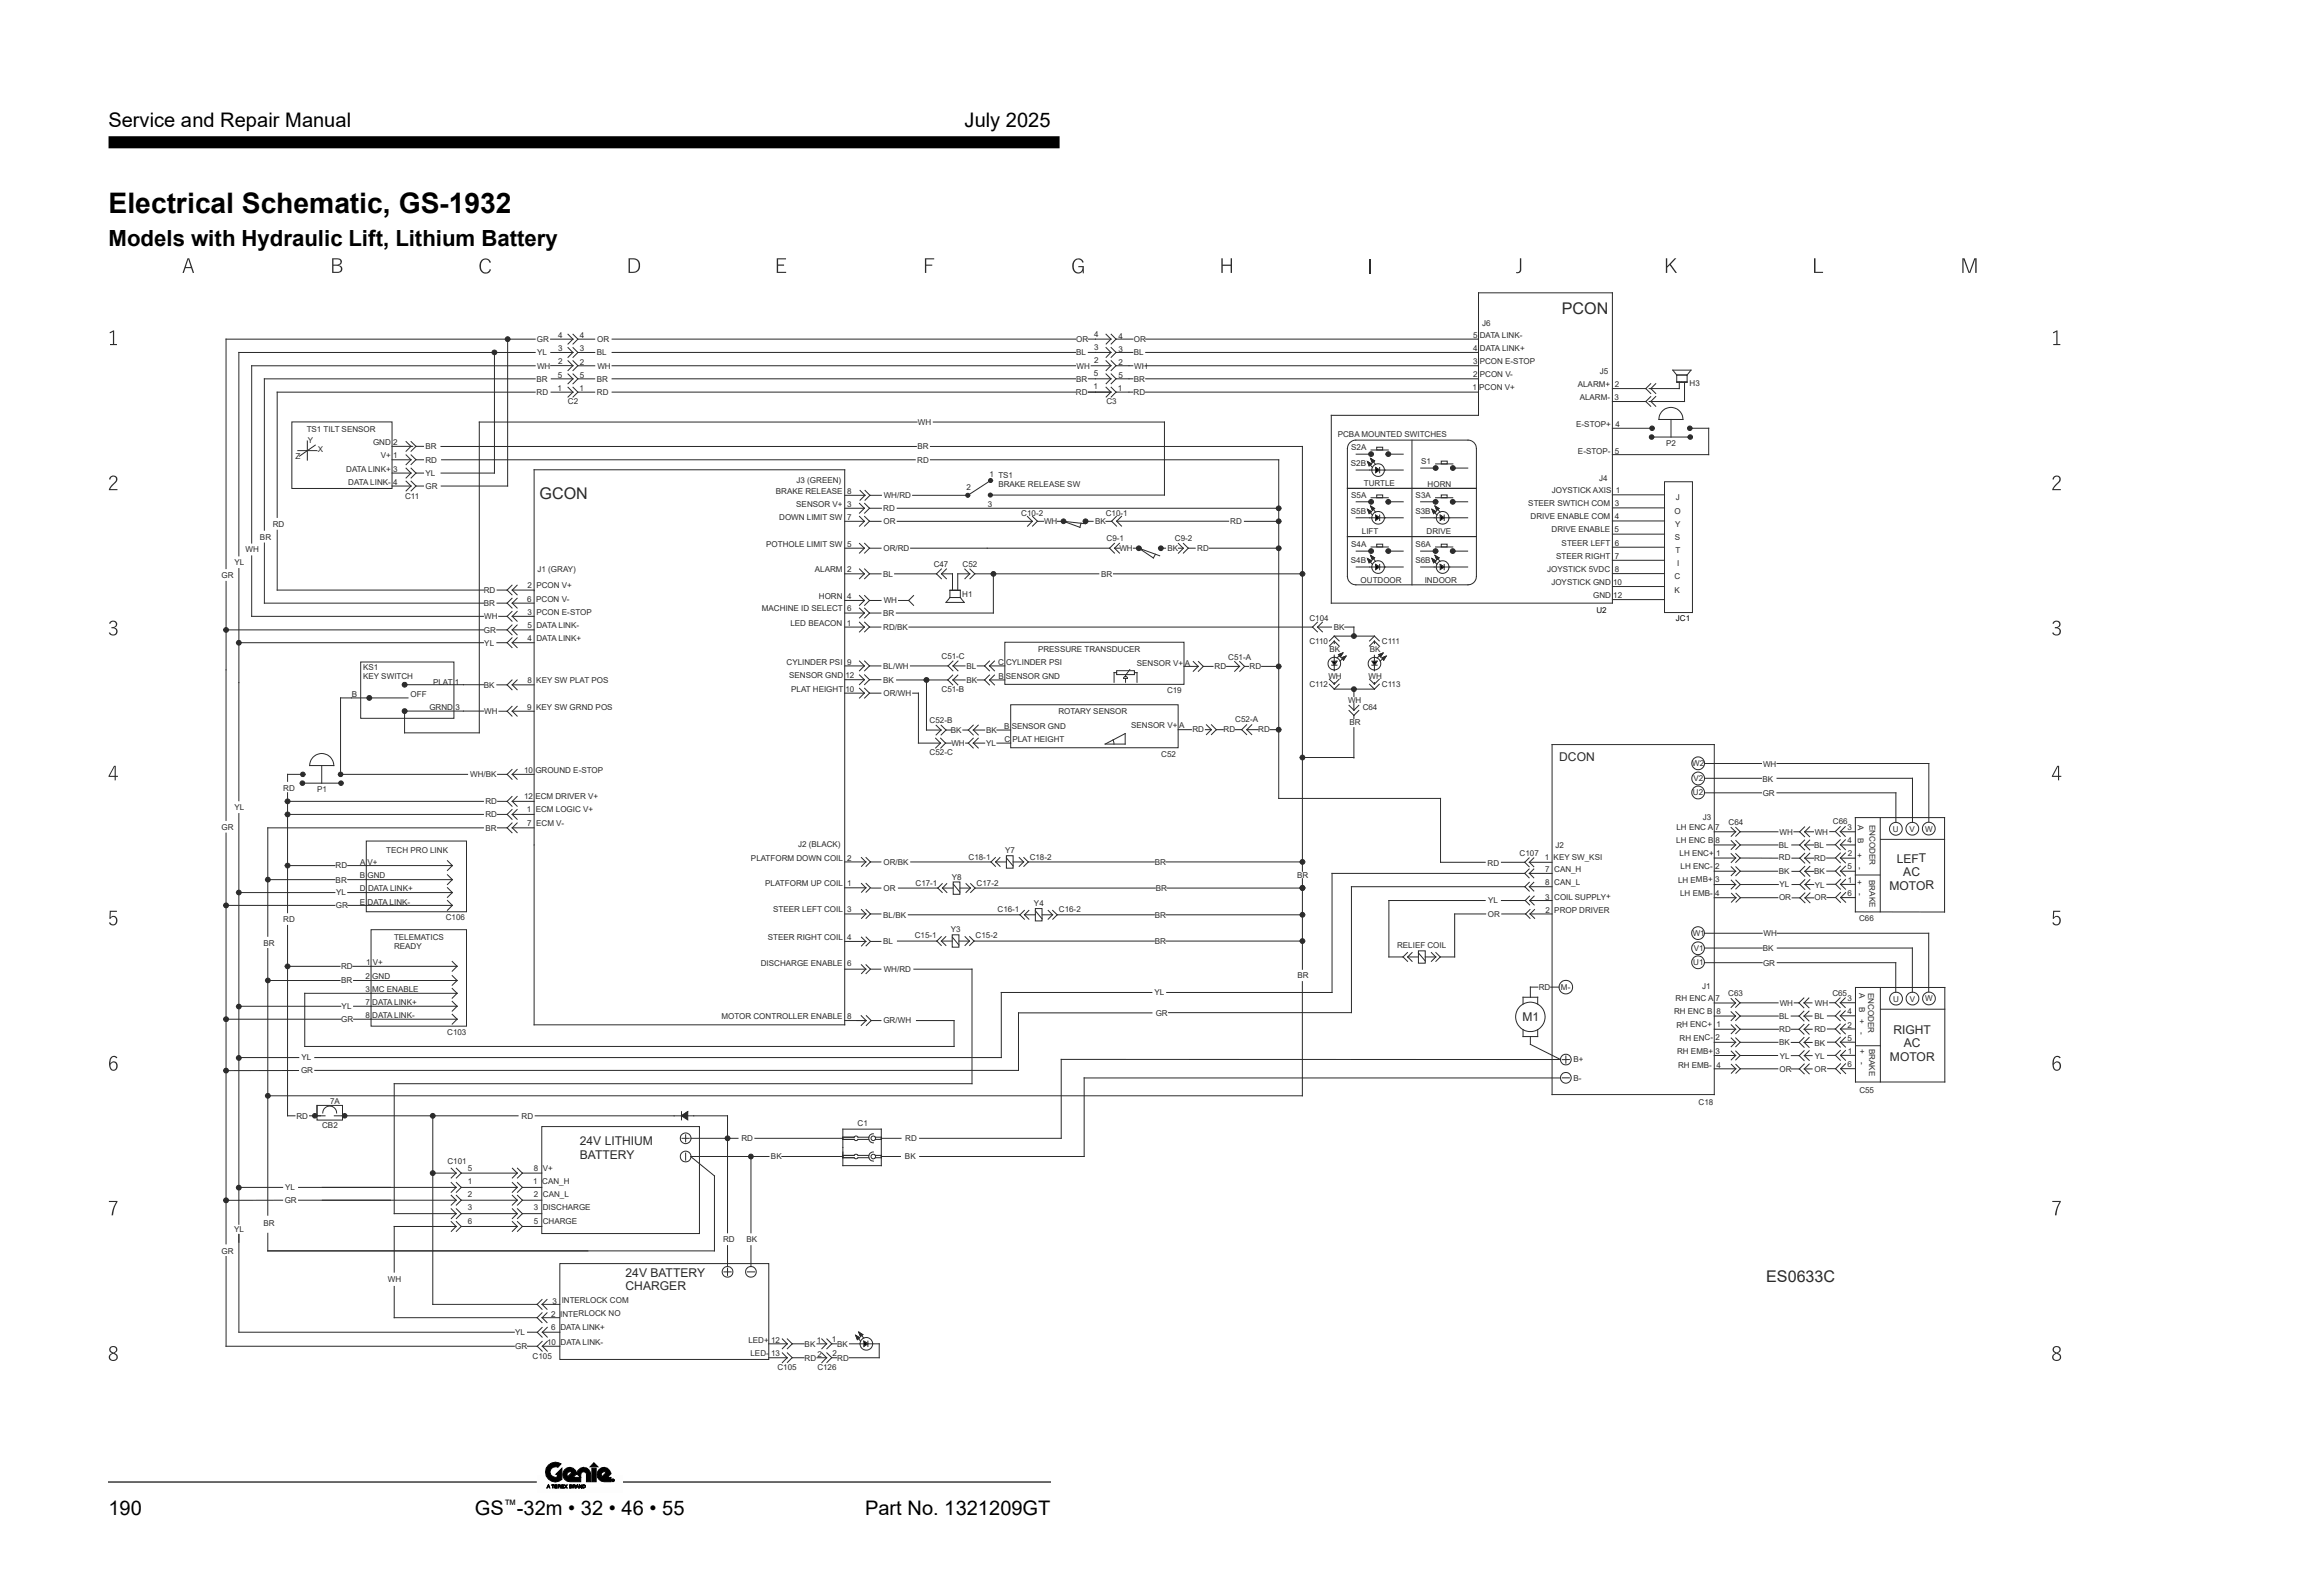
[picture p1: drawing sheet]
<svg xmlns="http://www.w3.org/2000/svg" width="406mm" height="279mm" viewBox="0 0 406 279" stroke-linecap="round" stroke-linejoin="round" font-family="sans-serif">
<defs><g id="words">
<text font-size="5" x="19" y="37.3">Electrical Schematic, GS-1932</text>
<text font-size="3.9" x="19" y="43">Models with Hydraulic Lift, Lithium Battery</text>
<g font-size="3.5">
<text x="19" y="22.3">Service and Repair Manual</text>
<text x="169" y="22.3">July 2025</text>
<text x="19" y="265.3">190</text>
<text x="83.2" y="265.3">GS -32m • 32 • 46 • 55</text>
<text x="151.6" y="265.3">Part No. 1321209GT</text>
</g>
<g font-size="2.8" fill="#2b2a29">
<text x="273.6" y="54.9">PCON</text>
<text x="94.5" y="87.5">GCON</text>
<text x="309.4" y="224.5">ES0633C</text>
</g>
<text font-size="2.3" x="88.3" y="264.3">™</text>
<g font-size="2.1" fill="#2b2a29">
<text x="273.2" y="133.3">DCON</text>
<text x="331" y="155.8">MOTOR</text>
<text x="332.3" y="151.1">LEFT</text>
<text x="333.4" y="153.5">AC</text>
<text x="266.8" y="178.9">M1</text>
<text x="331.1" y="185.8">MOTOR</text>
<text x="331.7" y="181.1">RIGHT</text>
<text x="333.5" y="183.5">AC</text>
<text x="101.6" y="200.6">24V LITHIUM</text>
<text x="101.6" y="203">BATTERY</text>
<text x="109.6" y="223.6">24V BATTERY</text>
<text x="109.6" y="226">CHARGER</text>
</g>
<g font-size="1.4" fill="#2b2a29">
<text x="94" y="59.9">GR</text>
<text x="97.8" y="59.2">4</text>
<text x="101.6" y="59.3">4</text>
<text x="104.6" y="59.9">OR</text>
<text x="188.5" y="59.9">OR</text>
<text x="191.7" y="59">4</text>
<text x="195.9" y="59.3">4</text>
<text x="198.6" y="59.9">OR</text>
<text x="258.1" y="59.1">5 DATA LINK-</text>
<text x="259.6" y="57.2">J6</text>
<text x="94.1" y="64.6">WH</text>
<text x="94.1" y="62.2">YL</text>
<text x="97.8" y="61.5">3</text>
<text x="97.8" y="63.8">2</text>
<text x="101.6" y="61.6">3</text>
<text x="101.6" y="63.9">2</text>
<text x="104.6" y="62.2">BL</text>
<text x="104.7" y="64.6">WH</text>
<text x="188.5" y="62.2">BL</text>
<text x="188.6" y="64.6">WH</text>
<text x="191.6" y="65.9">5</text>
<text x="191.7" y="61.3">3</text>
<text x="191.7" y="63.6">2</text>
<text x="195.9" y="61.6">3</text>
<text x="195.9" y="63.9">2</text>
<text x="198.6" y="62.2">BL</text>
<text x="198.7" y="64.6">WH</text>
<text x="258.1" y="63.7">3 PCON E-STOP</text>
<text x="258.1" y="61.4">4 DATA LINK+</text>
<text x="280.3" y="65.6">J5</text>
<text x="94" y="69.2">RD</text>
<text x="94" y="66.9">BR</text>
<text x="97.7" y="68.4">1</text>
<text x="97.7" y="66.1">5</text>
<text x="99.5" y="70.8">C2</text>
<text x="101.5" y="68.5">1</text>
<text x="101.6" y="66.2">5</text>
<text x="104.6" y="69.3">RD</text>
<text x="104.6" y="66.9">BR</text>
<text x="188.5" y="69.2">RD</text>
<text x="188.5" y="66.9">BR</text>
<text x="191.6" y="68.2">1</text>
<text x="193.8" y="70.8">C3</text>
<text x="195.9" y="68.6">1</text>
<text x="195.9" y="66.2">5</text>
<text x="198.6" y="69.2">RD</text>
<text x="198.6" y="66.9">BR</text>
<text x="258" y="68.3">1 PCON V+</text>
<text x="258.1" y="66">2 PCON V-</text>
<text x="276.4" y="67.8">ALARM+ 2</text>
<text x="276.7" y="70.1">ALARM- 3</text>
<text x="296" y="67.5">H3</text>
<text x="53.7" y="75.7">TS1 TILT SENSOR</text>
<text x="53.9" y="77.6">Y</text>
<text x="65.3" y="78">GND 2</text>
<text x="160.8" y="74.4">WH</text>
<text x="234.4" y="76.6">PCBA MOUNTED SWITCHES</text>
<text x="276.1" y="74.9">E-STOP+ 4</text>
<text x="51.8" y="80.5">Z</text>
<text x="55.7" y="79.2">X</text>
<text x="60.6" y="82.6">DATA LINK+ 3</text>
<text x="66.7" y="80.3">V+ 1</text>
<text x="74.5" y="78.7">BR</text>
<text x="74.5" y="81">RD</text>
<text x="74.5" y="83.4">YL</text>
<text x="160.7" y="81">RD</text>
<text x="160.7" y="78.7">BR</text>
<text x="173.4" y="83.6">1 TS1</text>
<text x="236.7" y="81.6">S2B</text>
<text x="236.7" y="78.8">S2A</text>
<text x="249" y="81.2">S1</text>
<text x="276.4" y="79.6">E-STOP- 5</text>
<text x="291.9" y="78.1">P2</text>
<text x="61" y="84.9">DATA LINK- 4</text>
<text x="71" y="87.4">C11</text>
<text x="74.5" y="85.7">GR</text>
<text x="135.9" y="86.5">BRAKE RELEASE 8</text>
<text x="139.5" y="88.9">SENSOR V+ 3</text>
<text x="139.5" y="84.5">J3 (GREEN)</text>
<text x="154.7" y="89.5">RD</text>
<text x="154.8" y="87.3">WH/RD</text>
<text x="169.3" y="85.8">2</text>
<text x="173.1" y="88.7">3</text>
<text x="174.9" y="85.3">BRAKE RELEASE SW</text>
<text x="236.7" y="90">S5B</text>
<text x="236.7" y="87.2">S5A</text>
<text x="238.9" y="85.2">TURTLE</text>
<text x="248" y="90">S3B</text>
<text x="248" y="87.2">S3A</text>
<text x="250.1" y="85.2">HORN</text>
<text x="267.7" y="88.6">STEER SWTICH COM 3</text>
<text x="271.9" y="86.3">JOYSTICK AXIS 1</text>
<text x="280.1" y="84.3">J4</text>
<text x="293.3" y="90">O</text>
<text x="293.6" y="87.7">J</text>
<text x="45.5" y="94.5">BR</text>
<text x="47.8" y="92.3">RD</text>
<text x="134.2" y="95.8">POTHOLE LIMIT SW 5</text>
<text x="136.5" y="91.2">DOWN LIMIT SW 7</text>
<text x="154.8" y="91.8">OR</text>
<text x="178.9" y="90.4">C10-2</text>
<text x="182.9" y="91.8">WH</text>
<text x="191.8" y="91.8">BK</text>
<text x="193.7" y="90.4">C10-1</text>
<text x="193.8" y="94.8">C9-1</text>
<text x="205.8" y="94.8">C9-2</text>
<text x="215.5" y="91.8">RD</text>
<text x="236.7" y="95.8">S4A</text>
<text x="238.6" y="93.5">LIFT</text>
<text x="248" y="95.8">S6A</text>
<text x="249.9" y="93.6">DRIVE</text>
<text x="268.2" y="91">DRIVE ENABLE COM 4</text>
<text x="271.8" y="93.3">DRIVE ENABLE 5</text>
<text x="273.6" y="95.6">STEER LEFT 6</text>
<text x="293.4" y="94.6">S</text>
<text x="293.5" y="92.3">Y</text>
<text x="38.8" y="101.3">GR</text>
<text x="41.1" y="99">YL</text>
<text x="43" y="96.8">WH</text>
<text x="94.2" y="100.2">J1 (GRAY)</text>
<text x="142.8" y="100.2">ALARM 2</text>
<text x="154.7" y="101">BL</text>
<text x="154.8" y="96.5">OR/RD</text>
<text x="163.6" y="99.3">C47</text>
<text x="168.6" y="99.3">C52</text>
<text x="192.9" y="101">BR</text>
<text x="196.1" y="96.5">WH</text>
<text x="204.5" y="96.5">BK</text>
<text x="209.7" y="96.6">RD</text>
<text x="236.7" y="98.6">S4B</text>
<text x="248" y="98.6">S6B</text>
<text x="271" y="100.2">JOYSTICK 5VDC 8</text>
<text x="272.6" y="97.9">STEER RIGHT 7</text>
<text x="293.4" y="101.5">C</text>
<text x="293.5" y="96.9">T</text>
<text x="293.8" y="99.2">I</text>
<text x="84.7" y="103.9">RD</text>
<text x="84.8" y="106.2">BR</text>
<text x="92.4" y="105.4">6 PCON V-</text>
<text x="92.4" y="103.1">2 PCON V+</text>
<text x="92.4" y="107.7">3 PCON E-STOP</text>
<text x="133.4" y="107.1">MACHINE ID SELECT 6</text>
<text x="143.5" y="105">HORN 4</text>
<text x="154.7" y="107.9">BR</text>
<text x="154.8" y="105.7">WH</text>
<text x="168.6" y="104.6">H1</text>
<text x="238.4" y="102.2">OUTDOOR</text>
<text x="249.6" y="102.2">INDOOR</text>
<text x="271.8" y="102.5">JOYSTICK GND 10</text>
<text x="279.1" y="104.8">GND 12</text>
<text x="293.4" y="103.8">K</text>
<text x="84.8" y="110.9">GR</text>
<text x="84.8" y="108.5">WH</text>
<text x="84.8" y="113.1">YL</text>
<text x="92.4" y="110">5 DATA LINK-</text>
<text x="92.4" y="112.3">4 DATA LINK+</text>
<text x="138.5" y="109.6">LED BEACON 1</text>
<text x="154.7" y="110.3">RD/BK</text>
<text x="229.4" y="108.7">C104</text>
<text x="229.4" y="112.8">C110</text>
<text x="233.7" y="110.4">BK</text>
<text x="242.1" y="112.8">C111</text>
<text x="63.6" y="117.4">KS1</text>
<text x="63.6" y="119">KEY SWITCH</text>
<text x="75.9" y="119.9">PLAT 1</text>
<text x="92.4" y="119.7">8 KEY SW PLAT POS</text>
<text x="137.8" y="116.4">CYLINDER PSI 9</text>
<text x="138.2" y="118.9">SENSOR GND 12</text>
<text x="154.7" y="119.6">BK</text>
<text x="154.7" y="117.2">BL/WH</text>
<text x="164.9" y="115.5">C51-C</text>
<text x="169.3" y="119.7">BK</text>
<text x="169.3" y="117.2">BL</text>
<text x="174.8" y="116.5">C CYLINDER PSI</text>
<text x="174.9" y="118.9">B SENSOR GND</text>
<text x="181.9" y="114.1">PRESSURE TRANSDUCER</text>
<text x="199.2" y="116.6">SENSOR V+ A</text>
<text x="212.8" y="117.2">RD</text>
<text x="215.2" y="115.6">C51-A</text>
<text x="218.9" y="117.2">RD</text>
<text x="232.7" y="118.9">WH</text>
<text x="232.9" y="114.3">BK</text>
<text x="239.8" y="118.9">WH</text>
<text x="240" y="114.3">BK</text>
<text x="61.6" y="122.1">B</text>
<text x="71.9" y="122.1">OFF</text>
<text x="75.2" y="124.5">GRND 3</text>
<text x="84.8" y="120.5">BK</text>
<text x="84.8" y="125.1">WH</text>
<text x="92.4" y="124.3">9 KEY SW GRND POS</text>
<text x="138.6" y="121.2">PLAT HEIGHT 10</text>
<text x="154.8" y="121.9">OR/WH</text>
<text x="164.9" y="121.2">C51-B</text>
<text x="185.4" y="125">ROTARY SENSOR</text>
<text x="204.5" y="121.4">C19</text>
<text x="229.4" y="120.4">C112</text>
<text x="236.2" y="123.2">WH</text>
<text x="238.7" y="124.4">C64</text>
<text x="242.1" y="120.4">C113</text>
<text x="162.9" y="126.6">C52-B</text>
<text x="166.6" y="128.5">BK</text>
<text x="166.7" y="130.7">WH</text>
<text x="172.7" y="128.5">BK</text>
<text x="172.7" y="130.7">YL</text>
<text x="175.9" y="127.7">B SENSOR GND</text>
<text x="176" y="130">C PLAT HEIGHT</text>
<text x="198.2" y="127.6">SENSOR V+ A</text>
<text x="208.9" y="128.3">RD</text>
<text x="214.4" y="128.3">RD</text>
<text x="216.4" y="126.6">C52-A</text>
<text x="220.4" y="128.3">RD</text>
<text x="236.4" y="127">BR</text>
<text x="82.4" y="136.1">WH/BK</text>
<text x="91.8" y="135.4">10 GROUND E-STOP</text>
<text x="162.9" y="132.3">C52-C</text>
<text x="203.4" y="132.5">C52</text>
<text x="296.5" y="134.2">W2</text>
<text x="296.7" y="136.9">V2</text>
<text x="308.8" y="136.9">BK</text>
<text x="308.9" y="134.3">WH</text>
<text x="41.1" y="141.9">YL</text>
<text x="49.6" y="138.5">RD</text>
<text x="55.6" y="138.8">P1</text>
<text x="85" y="140.9">RD</text>
<text x="85" y="143.2">RD</text>
<text x="91.8" y="140">12 ECM DRIVER V+</text>
<text x="92.3" y="142.3">1 ECM LOGIC V+</text>
<text x="296.6" y="139.3">U2</text>
<text x="298.3" y="143.6">J3</text>
<text x="308.8" y="139.5">GR</text>
<text x="38.8" y="145.3">GR</text>
<text x="67.7" y="149.5">TECH PRO LINK</text>
<text x="85" y="145.5">BR</text>
<text x="92.4" y="144.6">7 ECM V-</text>
<text x="139.8" y="148.4">J2 (BLACK)</text>
<text x="176.1" y="149.4">Y7</text>
<text x="266.2" y="149.9">C107</text>
<text x="272.5" y="148.5">J2</text>
<text x="293.7" y="147.7">LH ENC B</text>
<text x="293.7" y="145.4">LH ENC A</text>
<text x="294.3" y="150">LH ENC+</text>
<text x="300.5" y="145.4">7</text>
<text x="300.6" y="147.7">8</text>
<text x="300.6" y="150">1</text>
<text x="302.8" y="144.6">C64</text>
<text x="311.7" y="148.5">BL</text>
<text x="311.7" y="146.2">WH</text>
<text x="317.8" y="148.6">BL</text>
<text x="317.9" y="146.2">WH</text>
<text x="321.1" y="144.3">C66</text>
<text x="323.7" y="147.7">4</text>
<text x="323.7" y="145.4">3</text>
<text x="325.3" y="149.5" transform="rotate(90 325.3 149.5)">+</text>
<text x="325.4" y="146.9" transform="rotate(90 325.4 146.9)">B</text>
<text x="325.4" y="144.5" transform="rotate(90 325.4 144.5)">A</text>
<text x="327.5" y="144.5" transform="rotate(90 327.5 144.5)">ENCODER</text>
<text x="331.6" y="145.7">U</text>
<text x="334.6" y="145.7">V</text>
<text x="337.2" y="145.7">W</text>
<text x="58.8" y="152.1">RD</text>
<text x="58.8" y="154.6">BR</text>
<text x="63.1" y="153.8">B GND</text>
<text x="63.1" y="151.5">A V+</text>
<text x="131.6" y="150.8">PLATFORM DOWN COIL 2</text>
<text x="134.1" y="155.2">PLATFORM UP COIL 1</text>
<text x="154.8" y="151.5">OR/BK</text>
<text x="160.4" y="155.2">C17-1</text>
<text x="166.8" y="154.1">Y8</text>
<text x="169.7" y="150.6">C18-1</text>
<text x="171.1" y="155.2">C17-2</text>
<text x="180.4" y="150.6">C18-2</text>
<text x="202.3" y="151.5">BR</text>
<text x="227.2" y="153.8">BR</text>
<text x="260.6" y="151.6">RD</text>
<text x="270.6" y="150.7">1</text>
<text x="270.7" y="155.1">8</text>
<text x="270.7" y="152.8">7</text>
<text x="272.2" y="150.7">KEY SW_KSI</text>
<text x="272.3" y="152.8">CAN_H</text>
<text x="272.3" y="155.1">CAN_L</text>
<text x="294" y="154.6">LH EMB+</text>
<text x="294.4" y="152.3">LH ENC-</text>
<text x="300.5" y="152.3">2</text>
<text x="300.5" y="154.6">3</text>
<text x="311.6" y="150.7">RD</text>
<text x="311.7" y="153">BK</text>
<text x="311.7" y="155.4">YL</text>
<text x="317.8" y="150.8">RD</text>
<text x="317.8" y="153">BK</text>
<text x="317.9" y="155.6">YL</text>
<text x="323.7" y="152.3">5</text>
<text x="323.7" y="150">2</text>
<text x="323.7" y="154.6">1</text>
<text x="325.3" y="154.2" transform="rotate(90 325.3 154.2)">+</text>
<text x="325.4" y="151.8" transform="rotate(90 325.4 151.8)">-</text>
<text x="327.5" y="154.2" transform="rotate(90 327.5 154.2)">BRAKE</text>
<text x="49.6" y="161.5">RD</text>
<text x="58.8" y="159.1">GR</text>
<text x="58.9" y="156.8">YL</text>
<text x="63.1" y="156.1">D DATA LINK+</text>
<text x="63.1" y="158.4">E DATA LINK-</text>
<text x="78.1" y="161.1">C106</text>
<text x="135.5" y="159.8">STEER LEFT COIL 3</text>
<text x="154.7" y="160.8">BL/BK</text>
<text x="154.8" y="156.1">OR</text>
<text x="174.8" y="159.8">C16-1</text>
<text x="181.1" y="158.7">Y4</text>
<text x="185.5" y="159.8">C16-2</text>
<text x="202.3" y="160.8">BR</text>
<text x="202.5" y="156.1">BR</text>
<text x="260.7" y="160.7">OR</text>
<text x="260.7" y="158.2">YL</text>
<text x="270.7" y="157.6">3</text>
<text x="270.7" y="159.9">2</text>
<text x="272.3" y="157.6">COIL SUPPLY+</text>
<text x="272.3" y="159.9">PROP DRIVER</text>
<text x="294.3" y="156.9">LH EMB-</text>
<text x="300.5" y="156.9">4</text>
<text x="311.7" y="157.7">OR</text>
<text x="317.9" y="157.7">OR</text>
<text x="323.7" y="156.9">6</text>
<text x="325.4" y="156.5" transform="rotate(90 325.4 156.5)">-</text>
<text x="325.7" y="161.4">C66</text>
<text x="46.1" y="165.7">BR</text>
<text x="69" y="164.7">TELEMATICS</text>
<text x="69" y="166.2">READY</text>
<text x="134.5" y="164.6">STEER RIGHT COIL 4</text>
<text x="154.7" y="165.4">BL</text>
<text x="160.3" y="164.4">C15-1</text>
<text x="166.6" y="163.3">Y3</text>
<text x="170.9" y="164.4">C15-2</text>
<text x="202.3" y="165.4">BR</text>
<text x="244.8" y="166.1">RELIEF COIL</text>
<text x="296.5" y="164">W1</text>
<text x="296.8" y="166.6">V1</text>
<text x="308.8" y="166.6">BK</text>
<text x="308.9" y="164">WH</text>
<text x="59.7" y="169.8">RD</text>
<text x="59.7" y="172.2">BR</text>
<text x="64" y="173.8">3 MC ENABLE</text>
<text x="64" y="171.5">2 GND</text>
<text x="64.1" y="169.1">1 V+</text>
<text x="133.3" y="169.2">DISCHARGE ENABLE 6</text>
<text x="154.8" y="170.3">WH/RD</text>
<text x="227.3" y="171.4">BR</text>
<text x="269.6" y="173.4">RD</text>
<text x="273.5" y="173.4">M-</text>
<text x="296.6" y="169.1">U1</text>
<text x="298.2" y="173.2">J1</text>
<text x="308.9" y="169.2">GR</text>
<text x="325.7" y="173.9" transform="rotate(90 325.7 173.9)">A</text>
<text x="327.3" y="173.9" transform="rotate(90 327.3 173.9)">ENCODER</text>
<text x="59.8" y="179.1">GR</text>
<text x="59.9" y="176.8">YL</text>
<text x="64" y="176.1">7 DATA LINK+</text>
<text x="64" y="178.3">8 DATA LINK-</text>
<text x="126.4" y="178.5">MOTOR CONTROLLER ENABLE 8</text>
<text x="154.8" y="179.2">GR/WH</text>
<text x="202.3" y="174.3">YL</text>
<text x="202.5" y="178">GR</text>
<text x="293.3" y="177.7">RH ENC B</text>
<text x="293.6" y="175.4">RH ENC A</text>
<text x="293.7" y="180">RH ENC+</text>
<text x="300.5" y="175.3">7</text>
<text x="300.7" y="177.6">8</text>
<text x="300.7" y="180">1</text>
<text x="302.8" y="174.5">C63</text>
<text x="311.7" y="178.6">BL</text>
<text x="311.8" y="176.2">WH</text>
<text x="317.9" y="178.6">BL</text>
<text x="317.9" y="176.1">WH</text>
<text x="321" y="174.4">C65</text>
<text x="323.7" y="180">2</text>
<text x="323.7" y="177.7">4</text>
<text x="323.7" y="175.4">3</text>
<text x="325.7" y="176.4" transform="rotate(90 325.7 176.4)">B</text>
<text x="325.7" y="178.5" transform="rotate(90 325.7 178.5)">+</text>
<text x="331.7" y="175.4">U</text>
<text x="334.6" y="175.4">V</text>
<text x="337.3" y="175.4">W</text>
<text x="52.8" y="185.7">YL</text>
<text x="78.3" y="181.3">C103</text>
<text x="293.8" y="184.6">RH EMB+</text>
<text x="294.3" y="182.3">RH ENC-</text>
<text x="300.5" y="182.3">2</text>
<text x="300.5" y="184.6">3</text>
<text x="311.7" y="180.8">RD</text>
<text x="311.7" y="183.1">BK</text>
<text x="311.8" y="185.5">YL</text>
<text x="317.9" y="180.7">RD</text>
<text x="317.9" y="183.2">BK</text>
<text x="318" y="185.5">YL</text>
<text x="323.7" y="182.3">5</text>
<text x="323.7" y="184.6">1</text>
<text x="325.7" y="180.8" transform="rotate(90 325.7 180.8)">-</text>
<text x="325.7" y="183.8" transform="rotate(90 325.7 183.8)">+</text>
<text x="327.5" y="183.7" transform="rotate(90 327.5 183.7)">BRAKE</text>
<text x="52.8" y="188">GR</text>
<text x="275.6" y="189.3">B-</text>
<text x="275.6" y="186.1">B+</text>
<text x="294" y="187.1">RH EMB-</text>
<text x="300.7" y="187.1">4</text>
<text x="311.7" y="187.8">OR</text>
<text x="317.9" y="187.8">OR</text>
<text x="323.7" y="186.9">6</text>
<text x="325.7" y="191.5">C55</text>
<text x="325.7" y="186.1" transform="rotate(90 325.7 186.1)">-</text>
<text x="51.9" y="196">RD</text>
<text x="56.4" y="197.6">CB2</text>
<text x="57.8" y="193.4">7A</text>
<text x="91.4" y="196">RD</text>
<text x="150.2" y="197.3">C1</text>
<text x="297.6" y="193.5">C18</text>
<text x="78.4" y="203.9">C101</text>
<text x="129.9" y="199.9">RD</text>
<text x="135.1" y="203.1">BK</text>
<text x="158.5" y="203.1">BK</text>
<text x="158.6" y="199.9">RD</text>
<text x="50" y="208.5">YL</text>
<text x="81.9" y="207.4">1</text>
<text x="81.9" y="205.1">5</text>
<text x="82" y="209.7">2</text>
<text x="93.4" y="207.4">1</text>
<text x="93.5" y="205.1">8</text>
<text x="93.5" y="209.8">2</text>
<text x="95" y="207.4">CAN_H</text>
<text x="95.1" y="205.1">V+</text>
<text x="95.1" y="209.7">CAN_L</text>
<text x="41" y="215.9">YL</text>
<text x="46.1" y="214.8">BR</text>
<text x="49.9" y="210.8">GR</text>
<text x="82" y="214.4">6</text>
<text x="82" y="212">3</text>
<text x="93.5" y="214.4">5</text>
<text x="93.5" y="212">3</text>
<text x="95.1" y="214.4">CHARGE</text>
<text x="95.1" y="212">DISCHARGE</text>
<text x="38.8" y="219.6">GR</text>
<text x="126.7" y="217.6">RD</text>
<text x="130.8" y="217.6">BK</text>
<text x="68" y="224.5">WH</text>
<text x="90.3" y="233.9">YL</text>
<text x="96.6" y="230.6">2</text>
<text x="96.6" y="232.9">6</text>
<text x="96.8" y="228.3">3</text>
<text x="98.1" y="230.6">INTERLOCK NO</text>
<text x="98.2" y="232.9">DATA LINK+</text>
<text x="98.4" y="228.3">INTERLOCK COM</text>
<text x="90.3" y="236.3">GR</text>
<text x="93.3" y="238">C105</text>
<text x="95.9" y="235.7">10</text>
<text x="98.2" y="235.6">DATA LINK-</text>
<text x="131.1" y="235.2">LED+</text>
<text x="131.5" y="237.5">LED-</text>
<text x="135.1" y="235.2">12</text>
<text x="135.1" y="237.5">13</text>
<text x="136.2" y="240">C105</text>
<text x="141" y="235.9">BK</text>
<text x="141" y="238.3">RD</text>
<text x="143.1" y="235.3">1</text>
<text x="143.2" y="237.7">2</text>
<text x="143.2" y="240">C126</text>
<text x="145.8" y="235.1">1</text>
<text x="145.8" y="237.6">2</text>
<text x="146.7" y="235.9">BK</text>
<text x="146.7" y="238.3">RD</text>
</g>
<g font-size="1.4">
<text x="279.7" y="107.3">U2</text>
<text x="293.6" y="108.8">JC1</text>
</g>
</g></defs>
<path d="M19 259.6h165.2" fill="none" stroke="#000" stroke-width=".2"/>
<path d="M94.1 258.5h14.9v2.9h-14.9z" fill="#fcffff"/>
<path d="M94.1 258.5h14.9v2.9h-14.9z" fill="none" stroke="#fcffff" stroke-width=".18"/>
<path d="M95.5 256.1h12.1v4.4h-12.1z" fill="#fff"/>
<path d="M95.5 256.1h12.1v4.4h-12.1z" fill="none" stroke="#fff" stroke-width=".18"/>
<g fill="#000">
<path d="M96.1 256.6a1.74 1.74 0 0 1 2.2-.2l-.6 .6a.92 .92 0 0 0-1.4 .8 .92 .92 0 0 0 1.3 .9v-.4l-.2-.1 1-1v2a1.72 1.72 0 0 1-2.4-.2 1.72 1.72 0 0 1 .1-2.4z"/>
<path d="M98.9 257.4a1.21 1.21 0 0 1 1.3-.3 1.21 1.21 0 0 1 .8 1 1.21 1.21 0 0 1 .9-1 1.21 1.21 0 0 1 1.2 .3l.4 .9v1.3h-.8v-1.3a.5 .5 0 0 0-.5-.5 .5 .5 0 0 0-.5 .5v1.3h-1.6a1.27 1.27 0 0 1-1.3-.7 1.27 1.27 0 0 1 .1-1.5zM101 258.1l-.6 .7h1.3zM99.5 257.9l-.2 .2 .2 .6 .7-.8-.3-.1z"/>
<path d="M103.7 257.2h.7v2.4h-.7zM104 256.2l.7 .7h-1.3z"/>
<path d="M104.9 257.4a1.22 1.22 0 0 1 1.3-.3 1.22 1.22 0 0 1 .8 1l-.6 .7h.6v.8h-.9a1.27 1.27 0 0 1-1.3-.7 1.27 1.27 0 0 1 .1-1.5zM105.5 257.9l-.2 .2 .2 .6 .7-.8-.3-.1z"/>
<path d="M107.2 259.2a.2 .2 0 0 0 .1 .3 .2 .2 0 0 0 .3-.1 .2 .2 0 0 0-.2-.3l.2 .1v.2l-.2 .2-.2-.1zM107.2 259.1h.2l-.2 .1z"/>
<path d="M107.3 259.2l.2 .1v.1l-.1-.1-.1 .1zM107.3 259.3h.1z"/>
</g>
<g fill="none" stroke="#000" stroke-width=".18">
<path d="M96.1 256.6a1.74 1.74 0 0 1 2.2-.2l-.6 .6a.92 .92 0 0 0-1.4 .8 .92 .92 0 0 0 1.3 .9v-.4l-.2-.1 1-1v2a1.72 1.72 0 0 1-2.4-.2 1.72 1.72 0 0 1 .1-2.4zM98.9 257.4a1.21 1.21 0 0 1 1.3-.3 1.21 1.21 0 0 1 .8 1 1.21 1.21 0 0 1 .9-1 1.21 1.21 0 0 1 1.2 .3l.4 .9v1.3h-.8v-1.3a.5 .5 0 0 0-.5-.5 .5 .5 0 0 0-.5 .5v1.3h-1.6a1.27 1.27 0 0 1-1.3-.7 1.27 1.27 0 0 1 .1-1.5zM99.5 257.9l.4-.1 .3 .1-.7 .8-.2-.6zM101 258.1l.7 .7h-1.3zM103.7 257.2h.7v2.4h-.7zM104 256.2l.7 .7h-1.3zM104.9 257.4a1.22 1.22 0 0 1 1.3-.3 1.22 1.22 0 0 1 .8 1l-.6 .7h.6v.8h-.9a1.27 1.27 0 0 1-1.3-.7 1.27 1.27 0 0 1 .1-1.5zM105.5 257.9l.4-.1 .3 .1-.7 .8-.2-.6zM107.3 259.2l.2 .1v.1l-.1-.1-.1 .1zM107.3 259.3h.1z"/>
<circle cx="107.4" cy="259.3" r=".2"/>
<circle cx="107.4" cy="259.3" r=".22"/>
</g>
<path d="M96 260.1h.1l.2 .6-.1-.2h-.3l-.1 .2zM96.1 260.2l-.1 .2h.2z" fill="#050000"/>
<path d="M96 260.1h.1l.2 .6-.1-.2h-.3l-.1 .2zM96.1 260.2l.1 .2h-.2z" fill="none" stroke="#050000" stroke-width=".18"/>
<path d="M96.6 260.1h.5l-.2 .1v.5l-.1-.5z" fill="#050000"/>
<path d="M96.6 260.1h.5l-.2 .1v.5l-.1-.5z" fill="none" stroke="#050000" stroke-width=".18"/>
<path d="M97.2 260.1h.4l-.3 .1v.2h.3h-.3v.2l.3 .1h-.4z" fill="#050000"/>
<path d="M97.2 260.1h.4l-.3 .1v.2h.3h-.3v.2l.3 .1h-.4z" fill="none" stroke="#050000" stroke-width=".18"/>
<path d="M97.7 260.1l.5 .1-.1 .2 .1 .3-.1-.3h-.3v.3h-.1zM97.8 260.2v.2l.3-.1z" fill="#050000"/>
<path d="M97.7 260.1l.5 .1-.1 .2 .1 .3-.1-.3h-.3v.3h-.1zM97.8 260.2l.3 .1-.3 .1z" fill="none" stroke="#050000" stroke-width=".18"/>
<path d="M98.4 260.1h.4l-.4 .1v.2h.3h-.3v.2l.4 .1h-.4z" fill="#050000"/>
<path d="M98.4 260.1h.4l-.4 .1v.2h.3h-.3v.2l.4 .1h-.4z" fill="none" stroke="#050000" stroke-width=".18"/>
<path d="M98.9 260.1l.2 .2 .3-.2-.2 .3 .2 .3-.3-.3-.2 .3 .2-.3z" fill="#050000"/>
<path d="M98.9 260.1l.2 .2 .3-.2-.2 .3 .2 .3-.3-.3-.2 .3 .2-.3z" fill="none" stroke="#050000" stroke-width=".18"/>
<path d="M99.8 260.1h.3l.1 .5-.4 .1zM99.8 260.4v.2h.3v-.2zM99.8 260.2v.2l.3-.1v-.1z" fill="#050000"/>
<path d="M99.8 260.1h.3l.1 .5-.4 .1zM99.8 260.4h.3v.2h-.3zM99.8 260.2h.3v.1l-.3 .1z" fill="none" stroke="#050000" stroke-width=".18"/>
<path d="M100.3 260.1l.5 .1v.2h-.1l.1 .3-.1-.3h-.3v.3h-.1zM100.4 260.2v.2l.3-.1z" fill="#050000"/>
<path d="M100.3 260.1l.5 .1v.2h-.1l.1 .3-.1-.3h-.3v.3h-.1zM100.4 260.2l.3 .1-.3 .1z" fill="none" stroke="#050000" stroke-width=".18"/>
<path d="M101.1 260.1h.1l.2 .6-.2-.2h-.2l-.2 .2zM101.1 260.2l-.1 .2h.2z" fill="#050000"/>
<path d="M101.1 260.1h.1l.2 .6-.2-.2h-.2l-.2 .2zM101.1 260.2l.1 .2h-.2z" fill="none" stroke="#050000" stroke-width=".18"/>
<path d="M101.4 260.1l.4 .5v-.5h.1v.6l-.4-.5v.5h-.1z" fill="#050000"/>
<path d="M101.4 260.1l.4 .5v-.5h.1v.6l-.4-.5v.5h-.1z" fill="none" stroke="#050000" stroke-width=".18"/>
<path d="M102.1 260.1h.2a.28 .28 0 0 1 .2 .3 .28 .28 0 0 1-.2 .3h-.2zM102.1 260.2v.4a.26 .26 0 0 0 .4-.1 .26 .26 0 0 0-.1-.3z" fill="#050000"/>
<path d="M102.1 260.1h.2a.28 .28 0 0 1 .2 .3 .28 .28 0 0 1-.2 .3h-.2zM102.1 260.2h.2a.23 .23 0 0 1 .2 .2 .23 .23 0 0 1-.2 .2h-.2z" fill="none" stroke="#050000" stroke-width=".18"/>
<path d="M19 24.9h166.6" fill="none" stroke="#000" stroke-width="2.1" stroke-linecap="butt"/>
<g fill="#2b2a29">
<path d="M19.2 58.2l.8-.3v2.4h.5v.2h-1.2v-.2h.5v-2.2l-.6 .3z"/>
<path d="M19.3 83.5a.72 .72 0 0 1 1.1 0 .72 .72 0 0 1-.1 1.1l-1 1.1h1.3v.2h-1.5l.1-.5 .7-.7a.65 .65 0 0 0 .2-1.1 .52 .52 0 0 0-.8 .4h-.2z"/>
<path d="M19.3 108.9a.67 .67 0 0 1 1.1 0 .67 .67 0 0 1-.4 1 .75 .75 0 0 1 .5 1.2 .75 .75 0 0 1-1.2 .1l-.2-.3 .2-.1a.58 .58 0 0 0 .8 .3 .58 .58 0 0 0 .2-.8 .58 .58 0 0 0-.8-.2v-.3a.51 .51 0 0 0 .8-.3 .51 .51 0 0 0-.6-.6l-.4 .4-.2-.1z"/>
<path d="M19.2 159.5h1.3v.2h-1.1v1a.74 .74 0 0 1 1-.1 .74 .74 0 0 1 .1 1 .77 .77 0 0 1-.7 .5 .77 .77 0 0 1-.7-.5h.2a.55 .55 0 0 0 .8 .3 .55 .55 0 0 0 .2-.8 .49 .49 0 0 0-.4-.5 .49 .49 0 0 0-.5 .4h-.2z"/>
<path d="M19.1 210.4h1.5v.1a4.8 4.8 0 0 0-.8 2.4h-.3a5.3 5.3 0 0 1 .8-2.3h-1.2z"/>
<path d="M84.4 45.6a.97 .97 0 0 1 1.6 .4l-.2 .1a.76 .76 0 0 0-.9-.6 .76 .76 0 0 0-.6 .9 .93 .93 0 0 0 .2 1 .93 .93 0 0 0 1 .2l.3-.5 .2 .1a1.06 1.06 0 0 1-1.3 .7 1.06 1.06 0 0 1-.7-1.3l.1-.6z"/>
<path d="M136.1 45.2h1.6v.2h-1.4v.9h1.1v.2h-1.1v1.1h1.4v.2h-1.6z"/>
<path d="M162 45.2h1.7v.2h-1.4v1h1v.1h-1v1.3h-.3z"/>
<path d="M188.2 45.6a.96 .96 0 0 1 1.7 .3l-.3 .1a.77 .77 0 0 0-.9-.5 .77 .77 0 0 0-.6 .9 .94 .94 0 0 0 .2 1 .94 .94 0 0 0 1 .2 .82 .82 0 0 0 .3-.8h-.7v-.2h1v1.3h-.2v-.5a1.01 1.01 0 0 1-1.3 .4 1.01 1.01 0 0 1-.6-1.2l.1-.6z"/>
<path d="M214 45.2h.2v1.2h1.4v-1.2h.2v2.6h-.2v-1.2h-1.4v1.2h-.2z"/>
<path d="M20 134.1h.3v1.8h.4v.2h-.4v.6h-.2v-.6h-1.1zM20 134.3l-.8 1.6h.9z"/>
<path d="M19.5 185.1a.7 .7 0 0 1 1.1 .2l-.3 .1a.54 .54 0 0 0-.6-.2 .54 .54 0 0 0-.3 .6l-.1 .5a.7 .7 0 0 1 1-.3 .7 .7 0 0 1 .3 .9 .75 .75 0 0 1-.9 .7 .75 .75 0 0 1-.6-1 1.79 1.79 0 0 1 .4-1.5zM19.5 186.3a.58 .58 0 0 0-.1 .8 .58 .58 0 0 0 .9 .1 .59 .59 0 0 0 .1-.8 .59 .59 0 0 0-.7-.2z"/>
<path d="M19.4 235.9a.67 .67 0 0 1 .9 0 .67 .67 0 0 1 .1 .9l-.4 .2a.73 .73 0 0 1 .6 1 .73 .73 0 0 1-1.1 .3 .67 .67 0 0 1-.4-.7 .67 .67 0 0 1 .5-.6 .65 .65 0 0 1-.2-1.1zM19.3 237.7a.56 .56 0 0 0 1.1 0 .56 .56 0 0 0-1.1 0zM19.4 236.4a.48 .48 0 0 0 .9 0 .48 .48 0 0 0-.9 0z"/>
<path d="M32.8 45.2h.3l.9 2.6h-.2l-.3-.8h-1l-.3 .8h-.2zM33 45.4l-.5 1.4h.9z"/>
<path d="M58.2 45.2h.8a.63 .63 0 0 1 .9 .5 .63 .63 0 0 1-.6 .8 .69 .69 0 0 1 .7 .8 .69 .69 0 0 1-.9 .5h-.9zM58.4 46.5v1.1h.6a.56 .56 0 0 0 .7-.6 .56 .56 0 0 0-.7-.5zM58.4 45.4v1h.5a.5 .5 0 0 0 .8-.5 .5 .5 0 0 0-.7-.5z"/>
<path d="M110.1 45.2h.8a1.28 1.28 0 0 1 1.2 1.3 1.28 1.28 0 0 1-1.3 1.3h-.7zM110.4 45.4v2.2h.4a1.09 1.09 0 0 0 1.1-1.1 1.09 1.09 0 0 0-1-1.1z"/>
</g>
<path d="M240 45.4v2.6" fill="none" stroke="#2b2a29" stroke-width=".24"/>
<g fill="#2b2a29">
<path d="M266.3 45.2h.2v2a.68 .68 0 0 1-.9 .7v-.2a.47 .47 0 0 0 .7-.5z"/>
<path d="M291.8 45.2h.3v1.4l1.3-1.4h.3l-1 1.1 1.1 1.5h-.3l-1-1.4-.4 .5v.9h-.3z"/>
<path d="M317.8 45.2h.3v2.4h1.3v.2h-1.6z"/>
<path d="M343.8 45.2h.4l.8 2.4 .9-2.4h.4v2.6h-.3v-2.4l-.8 2.4h-.3l-.9-2.4v2.4h-.2z"/>
<path d="M359.7 58.2l.8-.3v2.4h.4v.2h-1.2v-.2h.5v-2.2l-.5 .3z"/>
<path d="M359.8 83.5a.72 .72 0 0 1 1 0 .72 .72 0 0 1-.1 1.1l-.9 1.1h1.2v.2h-1.5l.2-.5 .6-.7a.65 .65 0 0 0 .3-1.1 .52 .52 0 0 0-.8 .4h-.2z"/>
<path d="M359.8 108.9a.67 .67 0 0 1 1 0 .67 .67 0 0 1-.3 1 .75 .75 0 0 1 .4 1.2 .75 .75 0 0 1-1.2 .1l-.2-.3 .2-.1a.58 .58 0 0 0 .8 .3 .58 .58 0 0 0 .3-.8 .58 .58 0 0 0-.8-.2v-.3a.51 .51 0 0 0 .8-.3 .51 .51 0 0 0-.7-.6l-.3 .4-.2-.1z"/>
<path d="M359.7 159.5h1.2v.2h-1l-.1 1a.74 .74 0 0 1 1-.1 .74 .74 0 0 1 .2 1 .77 .77 0 0 1-.7 .5 .77 .77 0 0 1-.8-.5h.3a.55 .55 0 0 0 .7 .3 .55 .55 0 0 0 .3-.8 .49 .49 0 0 0-.4-.5 .49 .49 0 0 0-.6 .4h-.2z"/>
<path d="M359.5 210.4h1.5v.1a4.8 4.8 0 0 0-.7 2.4h-.3a5.3 5.3 0 0 1 .8-2.3h-1.3z"/>
<path d="M360.4 134.1h.3v1.8h.4v.2h-.4v.6h-.2v-.6h-1zM360.5 134.3l-.8 1.6h.8z"/>
<path d="M359.9 185.1a.7 .7 0 0 1 1.1 .2l-.2 .1a.54 .54 0 0 0-.6-.2 .54 .54 0 0 0-.4 .6v.5a.7 .7 0 0 1 .9-.3 .7 .7 0 0 1 .4 .9 .75 .75 0 0 1-.9 .7 .75 .75 0 0 1-.6-1 1.79 1.79 0 0 1 .3-1.5zM359.9 186.3a.57 .57 0 0 0 0 .9 .57 .57 0 0 0 .9-.1v-.1a.54 .54 0 0 0-.1-.8 .54 .54 0 0 0-.8 .1z"/>
<path d="M359.8 235.9a.67 .67 0 0 1 1 0 .67 .67 0 0 1 0 .9l-.3 .2a.73 .73 0 0 1 .5 1 .73 .73 0 0 1-1 .3 .67 .67 0 0 1-.5-.7 .67 .67 0 0 1 .6-.6 .65 .65 0 0 1-.3-1.1zM359.8 237.7a.56 .56 0 0 0 1.1 0 .56 .56 0 0 0-1.1 0zM359.8 236.4a.5 .5 0 0 0 1 0 .5 .5 0 0 0-1 0z"/>
<path d="M54.7 195.5h.8a.4 .4 0 0 1-.4 .3 .4 .4 0 0 1-.4-.3zM54.9 195.1a.4 .4 0 0 1 .6 .4h-.8z"/>
</g>
<g fill="none" stroke="#2b2a29" stroke-width=".18">
<path d="M55.1 195.5h.1M56.5 195a1.22 1.22 0 0 1 1.3-1.3 1.22 1.22 0 0 1 1.2 1.3"/>
<circle cx="55.1" cy="195.5" r=".4"/>
</g>
<path d="M60 195.5h.8a.4 .4 0 0 1-.4 .3 .4 .4 0 0 1-.4-.3zM60.2 195.1a.4 .4 0 0 1 .6 .4h-.8z" fill="#2b2a29"/>
<g fill="none" stroke="#2b2a29" stroke-width=".18">
<path d="M70.9 119.9h10.3M70.9 124.6h10.3M65 162.9h16.7v16.9h-16.7zM55.1 195.5h1.8M55.5 193.6v1.9M55.5 193.6h4.5v2.6h-4.5zM58.6 195.5h1.8M60.4 195.5h.1"/>
<circle cx="60.4" cy="195.5" r=".4"/>
</g>
<path d="M70.5 119.9h.8a.42 .42 0 0 1-.4 .5 .42 .42 0 0 1-.4-.5zM70.6 119.6a.43 .43 0 0 1 .4 0 .43 .43 0 0 1 .3 .3h-.8z" fill="#2b2a29"/>
<g fill="none" stroke="#2b2a29" stroke-width=".18">
<path d="M70.9 119.9h.1"/>
<circle cx="70.9" cy="119.9" r=".42"/>
</g>
<path d="M70.5 124.6h.8a.42 .42 0 0 1-.4 .4 .42 .42 0 0 1-.4-.4zM70.6 124.3a.43 .43 0 0 1 .4-.1 .43 .43 0 0 1 .3 .4h-.8z" fill="#2b2a29"/>
<g fill="none" stroke="#2b2a29" stroke-width=".18">
<path d="M64.7 122.3h6.8M70.9 124.6h.1"/>
<circle cx="70.9" cy="124.6" r=".42"/>
</g>
<path d="M64.3 122.3h.8a.42 .42 0 0 1-.4 .4 .42 .42 0 0 1-.4-.4zM64.4 122a.41 .41 0 0 1 .5-.1 .41 .41 0 0 1 .2 .4h-.8z" fill="#2b2a29"/>
<g fill="none" stroke="#2b2a29" stroke-width=".18">
<path d="M289.3 76.6h6.8M291.2 72a2.11 2.11 0 0 1 2.3-.5 2.11 2.11 0 0 1 1.3 2h-4.2l.2-.8zM293.1 64.8h3.1l-.6 .9h-1.9zM293.7 66.9h1.9M293.7 65.7h1.9v1.2h-1.9zM63.2 116h16.3v9.8h-16.3zM50.4 135.6h2.8M64.7 122.3h-5v13.3M64.7 122.3h.1"/>
<circle cx="64.7" cy="122.3" r=".42"/>
</g>
<path d="M289 76.6h.7a.4 .4 0 0 1-.3 .3 .4 .4 0 0 1-.4-.3zM289.1 76.3a.4 .4 0 0 1 .4-.1 .4 .4 0 0 1 .2 .4h-.7z" fill="#2b2a29"/>
<g fill="none" stroke="#2b2a29" stroke-width=".18">
<path d="M289.3 76.6h.1"/>
<circle cx="289.4" cy="76.6" r=".4"/>
</g>
<path d="M295.7 76.6h.8a.4 .4 0 0 1-.4 .3 .4 .4 0 0 1-.4-.3zM295.8 76.3a.39 .39 0 0 1 .5-.1 .39 .39 0 0 1 .2 .4h-.8z" fill="#2b2a29"/>
<g fill="none" stroke="#2b2a29" stroke-width=".18">
<path d="M292.7 73.5v3.1M296.1 76.6h.1"/>
<circle cx="296.1" cy="76.6" r=".39"/>
</g>
<path d="M289 75h.8a.38 .38 0 0 1-.4 .4 .38 .38 0 0 1-.4-.4zM289.2 74.7a.38 .38 0 0 1 .4 0 .38 .38 0 0 1 .2 .3h-.8z" fill="#2b2a29"/>
<g fill="none" stroke="#2b2a29" stroke-width=".18">
<path d="M289.4 75h.1"/>
<circle cx="289.4" cy="75" r=".39"/>
</g>
<path d="M295.7 75h.7a.4 .4 0 0 1-.4 .4 .4 .4 0 0 1-.3-.4zM295.8 74.7a.4 .4 0 0 1 .4 0 .4 .4 0 0 1 .2 .3h-.7z" fill="#2b2a29"/>
<g fill="none" stroke="#2b2a29" stroke-width=".18">
<path d="M296 75h.1M296.2 75h3.1M230.8 109l-.9 .8 .9 .9M231.7 109l-.9 .8 .9 .9M232.9 119.9l.8 .8M232.9 113.2l.8-.9 .9 .9M232.9 119l.8 .8 .9-.8M233.7 111.4h7.1M233.7 111.4l-.8 .9M233.7 111.4l.9 .9M234.6 119.9l-.9 .8M239.9 119.9l.9 .8"/>
<path d="M239.9 113.2l.9-.9 .8 .9M239.9 119l.9 .8 .8-.8M240.8 111.4l-.9 .9M240.8 111.4l.8 .9M241.6 119.9l-.8 .8M233.7 120.7h7.1M236.3 123.6l.9 .8 .8-.8M236.3 124.5l.9 .8 .8-.8M237.2 120.7v1.3M64.2 147.3h17.5v12.4h-17.5zM148 178.8h3.7"/>
<circle cx="296" cy="75" r=".4"/>
</g>
<path d="M185.9 91.3h.8a.42 .42 0 0 1-.4 .4 .42 .42 0 0 1-.4-.4zM186 91a.41 .41 0 0 1 .5-.1 .41 .41 0 0 1 .2 .4h-.8z" fill="#2b2a29"/>
<g fill="none" stroke="#2b2a29" stroke-width=".18">
<path d="M186.3 91.3h.1"/>
<circle cx="186.3" cy="91.3" r=".41"/>
</g>
<path d="M189.8 91.3h.8a.41 .41 0 0 1-.4 .4 .41 .41 0 0 1-.4-.4zM189.9 91a.41 .41 0 0 1 .4-.1 .41 .41 0 0 1 .3 .4h-.8z" fill="#2b2a29"/>
<g fill="none" stroke="#2b2a29" stroke-width=".18">
<path d="M148 89h3.4M189.4 91.6l-.2 .8-2.9-1.1 3.9 .4M190.2 91.3h.1M224 80.5v59.4M148 109.8h3.4M148 105.2h3.4M160 104.3l-.8 .9 .8 .8M167.8 100.5h2.1"/>
<circle cx="190.2" cy="91.3" r=".41"/>
</g>
<path d="M236.8 111.4h.8a.42 .42 0 0 1-.4 .4 .42 .42 0 0 1-.4-.4zM236.9 111.1a.41 .41 0 0 1 .4-.1 .41 .41 0 0 1 .3 .4h-.8z" fill="#2b2a29"/>
<g fill="none" stroke="#2b2a29" stroke-width=".18">
<path d="M237.2 111.4h.1"/>
<circle cx="237.2" cy="111.4" r=".41"/>
</g>
<path d="M236.8 120.7h.8a.42 .42 0 0 1-.4 .4 .42 .42 0 0 1-.4-.4zM237 120.4a.41 .41 0 0 1 .6 .3h-.8z" fill="#2b2a29"/>
<g fill="none" stroke="#2b2a29" stroke-width=".18">
<path d="M228.2 78.2v74.4M148 82.3v97.2M89.7 112.6h3.9M89.7 120h3.9M89.7 110.3h3.9M93.6 103.5v44.5M148 107.4h3.4M148 116.6h3.4M148 119.1h3.4M166.4 103.4h1.8M166.4 104.7h1.8l.7 .8h-3.2zM166.4 103.4h1.8v1.3h-1.8z"/>
<path d="M166.9 100.5v2.9M167.8 100.5v2.9M81.2 124.6h3.5M237.2 120.7h.1M89.7 140.4h3.9M89.7 142.7h3.9"/>
<circle cx="237.2" cy="120.7" r=".42"/>
</g>
<path d="M50 142.7h.8a.42 .42 0 0 1-.4 .4 .42 .42 0 0 1-.4-.4zM50.1 142.4a.41 .41 0 0 1 .4-.1 .41 .41 0 0 1 .3 .4h-.8z" fill="#2b2a29"/>
<g fill="none" stroke="#2b2a29" stroke-width=".18">
<path d="M50.4 142.7h.1"/>
<circle cx="50.4" cy="142.7" r=".42"/>
</g>
<path d="M50 140.4h.8a.42 .42 0 0 1-.4 .4 .42 .42 0 0 1-.4-.4zM50.1 140.1a.41 .41 0 0 1 .4-.1 .41 .41 0 0 1 .3 .4h-.8z" fill="#2b2a29"/>
<g fill="none" stroke="#2b2a29" stroke-width=".18">
<path d="M50.4 135.6v1.3M50.4 140.4h.1M60.9 151.6h3.3M93.6 148v31.5h54.4M53.4 174h11.6M61.8 169.3h3.2M54.2 195.5h1.9M60.4 195.5h30.4"/>
<circle cx="50.4" cy="140.4" r=".42"/>
</g>
<path d="M50 151.6h.8a.42 .42 0 0 1-.4 .4 .42 .42 0 0 1-.4-.4zM50.1 151.3a.41 .41 0 0 1 .4-.1 .41 .41 0 0 1 .3 .4h-.8z" fill="#2b2a29"/>
<g fill="none" stroke="#2b2a29" stroke-width=".18">
<path d="M50.4 151.6h.1"/>
<circle cx="50.4" cy="151.6" r=".42"/>
</g>
<path d="M50 169.3h.8a.42 .42 0 0 1-.4 .4 .42 .42 0 0 1-.4-.4zM50.1 169a.41 .41 0 0 1 .4-.1 .41 .41 0 0 1 .3 .4h-.8z" fill="#2b2a29"/>
<g fill="none" stroke="#2b2a29" stroke-width=".18">
<path d="M60.9 154.1h3.3M89.7 145h3.9M50.4 169.3h.1M61.9 171.8h3.1M150.1 178.8h1.7M46.9 216v3.1"/>
<circle cx="50.4" cy="169.3" r=".42"/>
</g>
<path d="M46.5 171.8h.8a.42 .42 0 0 1-.4 .4 .42 .42 0 0 1-.4-.4zM46.6 171.5a.42 .42 0 0 1 .5-.1 .42 .42 0 0 1 .2 .4h-.8z" fill="#2b2a29"/>
<g fill="none" stroke="#2b2a29" stroke-width=".18">
<path d="M46.9 171.8h.1"/>
<circle cx="46.9" cy="171.7" r=".41"/>
</g>
<path d="M46.5 154.1h.8a.42 .42 0 0 1-.4 .4 .42 .42 0 0 1-.4-.4zM46.6 153.8a.42 .42 0 0 1 .5-.1 .42 .42 0 0 1 .2 .4h-.8z" fill="#2b2a29"/>
<g fill="none" stroke="#2b2a29" stroke-width=".18">
<path d="M46.9 154.1h.1M60.9 156.4h3.3M60.9 158.6h3.3M61.9 176.3h3.1M61.9 178.5h3.1M41.8 216.2v17.2M39.6 220.1v15.7"/>
<circle cx="46.9" cy="154.1" r=".42"/>
</g>
<path d="M39.2 178.5h.8a.42 .42 0 0 1-.4 .4 .42 .42 0 0 1-.4-.4zM39.3 178.2a.41 .41 0 0 1 .5-.1 .41 .41 0 0 1 .2 .4h-.8z" fill="#2b2a29"/>
<g fill="none" stroke="#2b2a29" stroke-width=".18">
<path d="M39.6 178.5h.1"/>
<circle cx="39.6" cy="178.5" r=".42"/>
</g>
<path d="M41.4 176.3h.9a.42 .42 0 0 1-.5 .4 .42 .42 0 0 1-.4-.4zM41.5 176a.41 .41 0 0 1 .5-.1 .41 .41 0 0 1 .3 .4h-.9z" fill="#2b2a29"/>
<g fill="none" stroke="#2b2a29" stroke-width=".18">
<path d="M41.8 176.3h.1"/>
<circle cx="41.8" cy="176.3" r=".42"/>
</g>
<path d="M39.2 158.6h.8a.42 .42 0 0 1-.4 .4 .42 .42 0 0 1-.4-.4zM39.3 158.3a.41 .41 0 0 1 .5-.1 .41 .41 0 0 1 .2 .4h-.8z" fill="#2b2a29"/>
<g fill="none" stroke="#2b2a29" stroke-width=".18">
<path d="M39.6 158.6h.1"/>
<circle cx="39.6" cy="158.6" r=".42"/>
</g>
<path d="M41.4 156.4h.9a.42 .42 0 0 1-.5 .4 .42 .42 0 0 1-.4-.4zM41.5 156.1a.41 .41 0 0 1 .5-.1 .41 .41 0 0 1 .3 .4h-.9z" fill="#2b2a29"/>
<g fill="none" stroke="#2b2a29" stroke-width=".18">
<path d="M41.8 99.6v20M44.1 97.4v10.6M46.3 95.1v10.6M48.6 92.9v10.5M148 82.3h-54.4v21.2M39.6 101.8v15.5M89.7 105.7h3.9M89.7 103.4h3.9M89.7 108h3.9M41.8 156.4h.1"/>
<circle cx="41.8" cy="156.3" r=".41"/>
</g>
<path d="M41.4 112.6h.9a.42 .42 0 0 1-.5 .4 .42 .42 0 0 1-.4-.4zM41.6 112.2a.42 .42 0 0 1 .7 .4h-.9z" fill="#2b2a29"/>
<g fill="none" stroke="#2b2a29" stroke-width=".18">
<path d="M41.8 112.6h.1"/>
<circle cx="41.8" cy="112.6" r=".42"/>
</g>
<path d="M39.2 110.3h.8a.42 .42 0 0 1-.4 .5 .42 .42 0 0 1-.4-.5zM39.3 110.1a.41 .41 0 0 1 .4-.1 .41 .41 0 0 1 .3 .3h-.8z" fill="#2b2a29"/>
<g fill="none" stroke="#2b2a29" stroke-width=".18">
<path d="M88.9 59.5v25.6M191.9 59.4h2.7M193.8 58.5l.8 .9M194.6 59.4l-.8 .9M194.7 58.5l.8 .9M195.5 59.4h3M195.5 59.4l-.8 .9M51.1 73.9h17.6v11.7h-17.6zM68.7 78.2h3.3M71.1 79.7l.9 .8M71.1 77.4l.9 .8M72 78.2l-.9 .8"/>
<path d="M72 79.7l.9 .8-.9 .9M72 77.4l.9 .8-.9 .8M72.1 78.2h.2M86.6 61.7v21.2M163 78.2h65.2M191.2 64.1h3.4M191.9 66.4h2.7M191.9 68.7h2.7M191.9 61.7h2.7M193.8 67.8l.8 .9M193.8 65.5l.8 .9M193.8 60.9l.8 .8"/>
<path d="M193.8 63.2l.8 .8-.8 .9M194.6 68.7l-.8 .8M194.6 66.4l-.8 .8M194.6 61.7l-.8 .9M194.7 67.8l.8 .9M194.7 65.5l.8 .9M194.7 60.9l.8 .8M194.7 63.2l.8 .8-.8 .9M195.5 64.1h3M195.5 68.7h3M195.5 61.7h3M195.5 66.4h3"/>
<path d="M195.5 68.7l-.8 .8M195.5 66.4l-.8 .8M195.5 61.7l-.8 .9M259 72.8v-21.5h23.5v54.4h-49.3M282.5 68.1h5.8M282.5 70.3h5.8M282.5 75h6.9M288.3 68.1l.9 .8M288.3 70.3l.9 .9M289.2 69.5l-.9 .8M289.2 67.2l-.9 .9M290.1 67.2l-.9 .9 .9 .8"/>
<path d="M290.1 69.5l-.9 .8 .9 .9M294.2 66.9v1.2h-5.3M295.1 66.9v3.4h-6.2M299.3 75v4.6h-16.8M68.7 85.1h3.3M68.7 80.5h3.3M68.7 82.9h3.3M71.1 84.3l.9 .8M71.1 82l.9 .9M72 85.1l-.9 .9M72 82.9l-.9 .8M72 80.5l-.9 .9"/>
<path d="M72 84.3l.9 .8M72 82l.9 .9M72.9 85.1h1.3M72.9 80.5h1.3M72.9 82.9h1.3M72.9 85.1l-.9 .9M72.9 82.9l-.9 .8M150.6 99.7l.8 .8-.8 .9M150.6 95.2l.8 .8-.8 .9M150.6 88.2l.8 .8-.8 .9M150.6 90.5l.8 .8-.8 .9M151.5 99.7l.8 .8-.8 .9"/>
<path d="M151.5 95.2l.8 .8-.8 .9M151.5 88.2l.8 .8-.8 .9M151.5 90.5l.8 .8-.8 .9M164.9 99.7l-.8 .8 .8 .9M165.8 99.7l-.9 .8M169 99.7l.9 .8-.9 .9M169.9 99.7l.9 .8M195.2 95.2l-.8 .8 .8 .9M195.6 90.4l-.9 .9 .9 .9M196.1 95.2l-.8 .8 .8 .9M196.5 90.4l-.9 .9 .9 .9M206.4 95.2l.9 .8-.9 .9"/>
<path d="M207.3 95.2l.9 .8M208.2 96h1.2M208.2 96l-.9 .9M282.5 95.9h9.1M282.5 86.7h9.1M282.5 89h9.1M282.5 91.3h9.1M282.5 93.6h9.1M282.5 98.1h9.1M291.6 84.4h4.9v22.9h-4.9zM39.6 110.3h.1M89.7 119.1l-.9 .9 .9 .8"/>
<path d="M89.7 111.7l-.9 .9 .9 .8M89.7 109.5l-.9 .8 .9 .9M89.7 107.1l-.9 .9 .9 .8M89.7 104.8l-.9 .9 .9 .8M89.7 102.5l-.9 .9 .9 .8M90.6 119.1l-.9 .9 .9 .8M90.6 111.7l-.9 .9 .9 .8M90.6 109.5l-.9 .8 .9 .9M90.6 107.1l-.9 .9 .9 .8M90.6 104.8l-.9 .9 .9 .8M90.6 102.5l-.9 .9 .9 .8M150.6 118.2l.8 .9-.8 .8"/>
<path d="M150.6 115.8l.8 .9-.8 .8M150.6 106.5l.8 .9-.8 .8M150.6 104.3l.8 .9-.8 .8M150.6 109l.8 .8-.8 .9M151.5 118.2l.8 .9-.8 .8M151.5 115.8l.8 .9-.8 .8M151.5 106.5l.8 .9-.8 .8M151.5 104.3l.8 .9-.8 .8M151.5 109l.8 .8-.8 .9M164.9 100.5l.9 .9M164.9 100.5h2M170.8 100.5h21.7"/>
<path d="M170.8 100.5l-.9 .9M240.8 115.2v2.2M241.5 114.7l.8-.3-.4 .7zM282.5 100.5h9.1M282.5 102.7h9.1M282.5 105h9.1M89.7 139.5l-.9 .9 .9 .8M89.7 123.7l-.9 .9 .9 .8M89.7 124.6h3.9M89.7 124.6l.9 .8M90.6 139.5l-.9 .9 .9 .8M90.6 123.7l-.9 .9"/>
<path d="M150.6 120.6l.8 .8-.8 .9M151.5 120.6l.8 .8-.8 .9M64.2 151.6h15M64.2 154.1h15M64.2 156.4h15M64.2 158.6h15M78.4 150.8l.8 .8M78.4 153.2l.8 .9M78.4 155.5l.8 .9M78.4 157.7l.8 .9M79.2 151.6l-.8 .9M79.2 154.1l-.8 .8"/>
<path d="M79.2 156.4l-.8 .8M79.2 158.6l-.8 .9M89.7 144.2l-.9 .8 .9 .9M89.7 141.8l-.9 .9 .9 .8M90.6 144.2l-.9 .8 .9 .9M90.6 141.8l-.9 .9 .9 .8M65 178.5h15.1M65 169.3h15.1M65 171.8h15.1M65 174h15.1M65 176.3h15.1M79.2 177.7l.9 .8"/>
<path d="M79.2 168.4l.9 .9M79.2 170.9l.9 .9M79.2 173.1l.9 .9M79.2 175.4l.9 .9M80.1 178.5l-.9 .9M80.1 169.3l-.9 .8M80.1 171.8l-.9 .8M80.1 174l-.9 .9M80.1 176.3l-.9 .8M150.9 177.9l.8 .9-.8 .8M151.8 177.9l.8 .9-.8 .8"/>
<circle cx="39.6" cy="110.3" r=".41"/>
<circle cx="240.8" cy="116.3" r="1.11"/>
</g>
<path d="M241.6 114.7l.7-.3-.4 .7z" fill="#2b2a29"/>
<path d="M240.3 116.5h1M240.3 115.8h1l-.5 .7zM241.3 115.8l-.5 .7M241.6 114.7l.7-.3-.4 .7zM241.7 114.9l-.4 .4M242.1 115.2l.7-.3-.4 .7zM242.2 115.4l-.4 .4" fill="none" stroke="#2b2a29" stroke-width=".18"/>
<path d="M240.3 115.8h1l-.5 .7 .5-.7-.5 .7z" fill="#000"/>
<path d="M242.1 115.2l.7-.2-.4 .6z" fill="#2b2a29"/>
<g fill="none" stroke="#2b2a29" stroke-width=".18">
<path d="M233.7 115.1v2.3M234.5 114.7l.7-.3-.4 .7zM242.1 115.2l.7-.2-.4 .6z"/>
<circle cx="233.7" cy="116.2" r="1.11"/>
</g>
<path d="M234.5 114.7l.7-.3-.4 .7z" fill="#2b2a29"/>
<path d="M233.3 116.5h.9M233.3 115.8h.9l-.5 .7zM234.2 115.8l-.5 .7M234.5 114.7l.7-.3-.4 .7zM234.7 114.9l-.5 .3M235.1 115.2l.7-.3-.4 .7zM235.2 115.4l-.4 .4" fill="none" stroke="#2b2a29" stroke-width=".18"/>
<path d="M233.3 115.8h.9l-.5 .7 .5-.7-.5 .7z" fill="#000"/>
<path d="M235.1 115.2l.7-.3-.4 .7z" fill="#2b2a29"/>
<path d="M159.5 96h13.4M180 90.5l.8 .8-.8 .9M180.9 90.5l.8 .8M181.7 91.3l-.8 .9M181.7 91.3h1.1M190.2 91.3h1.3M195.3 96h.8M203 96h1.2M235.1 115.2l.7-.3-.4 .7z" fill="none" stroke="#2b2a29" stroke-width=".18"/>
<path d="M223.6 91.3h.8a.42 .42 0 0 1-.4 .4 .42 .42 0 0 1-.4-.4zM223.7 91a.41 .41 0 0 1 .5-.1 .41 .41 0 0 1 .2 .4h-.8z" fill="#2b2a29"/>
<g fill="none" stroke="#2b2a29" stroke-width=".18">
<path d="M224 91.3h.1M174 100.5v6.9"/>
<circle cx="224" cy="91.3" r=".41"/>
</g>
<path d="M223.6 89h.8a.42 .42 0 0 1-.4 .5 .42 .42 0 0 1-.4-.5zM223.7 88.8a.41 .41 0 0 1 .5-.1 .41 .41 0 0 1 .2 .3h-.8z" fill="#2b2a29"/>
<g fill="none" stroke="#2b2a29" stroke-width=".18">
<path d="M224 89h.1"/>
<circle cx="224" cy="89" r=".41"/>
</g>
<path d="M173.6 100.5h.9a.42 .42 0 0 1-.5 .4 .42 .42 0 0 1-.4-.4zM173.8 100.2a.42 .42 0 0 1 .4 0 .42 .42 0 0 1 .3 .3h-.9z" fill="#2b2a29"/>
<g fill="none" stroke="#2b2a29" stroke-width=".18">
<path d="M174 100.5h.1"/>
<circle cx="174" cy="100.5" r=".42"/>
</g>
<path d="M223.6 96h.8a.42 .42 0 0 1-.4 .5 .42 .42 0 0 1-.4-.5zM223.7 95.8a.41 .41 0 0 1 .5-.1 .41 .41 0 0 1 .2 .3h-.8z" fill="#2b2a29"/>
<g fill="none" stroke="#2b2a29" stroke-width=".18">
<path d="M39.6 59.4v40.2M107.2 59.4h81.2M190.7 59.4h1.2M200.7 59.4h58.3M41.8 61.7v35.7M44.1 64.1v31M46.3 66.4v26.5M48.6 68.7v21.9M72.9 78.2h1.3M77.3 78.2h83.2M107.2 61.7h81.2M107.2 66.4h81.2"/>
<path d="M107.2 64.1h81.2M107.2 68.7h81.2M190.7 61.7h1.2M190.7 66.4h1.2M194.6 68.7h-3.9M200.7 68.7h58.3M200.7 61.7h58.3M200.7 66.4h58.3M200.7 64.1h58.3M77.3 82.9h9.3M77.3 85.1h11.6M77.4 80.5h82.9"/>
<path d="M148 91.3h3.4M148 96h3.4M157.2 89h66.8M163 80.5h61M172.9 96h21.5M185.3 91.3h1M193.7 91.3h1M198.6 96h.9M206.4 96h.9M211.9 96h12.1M218 91.3h6M224 96h.1"/>
<path d="M39.6 117.3v26.4M39.6 110.3h45.1M41.8 119.6v20.7M41.8 112.6h42.9M44.1 108h40.6M46.3 105.7h38.4M48.6 103.4h36.1M81.2 119.9h3.5M148 100.5h3.4M157 107.4h17M157.4 105.2h1.8M230.8 109.8h2.5"/>
<path d="M233.7 117.4v.1M233.7 119.6v.2M233.7 114.8v.3M235.6 109.8h1.6v1.6M240.8 112.3v.4M240.8 114.8v.4M240.8 117.4v.1M240.8 119.6v.2M53 137.2h6.7M54.9 132.6a2.13 2.13 0 0 1 2.3-.4 2.13 2.13 0 0 1 1.3 1.9h-4.3l.2-.8zM59.7 135.6h22.2M89.7 134.8l-.9 .8 .9 .9"/>
<path d="M89.7 135.6h3.9M89.7 135.6l.9 .9M90.6 134.8l-.9 .8M148 121.4h3.4M39.6 145.9v72M39.6 158.6h19.1M41.8 142.5v72M41.8 156.4h16.9M46.9 154.1h11.8M50.4 140.4h34.3M50.4 151.6h8.3M50.4 142.7h34.3"/>
<path d="M84.7 145h-37.8v19M228.2 153.9v15.9M39.6 178.5h20.1M41.8 176.3h17.9M46.9 171.8h12.7M50.4 169.3h9.2M50.4 162.1v33.4h1.3"/>
<circle cx="224" cy="96" r=".41"/>
</g>
<path d="M52.6 137.2h.8a.4 .4 0 0 1-.4 .4 .4 .4 0 0 1-.4-.4zM52.8 136.8a.4 .4 0 0 1 .6 .4h-.8z" fill="#2b2a29"/>
<g fill="none" stroke="#2b2a29" stroke-width=".18">
<path d="M53 137.2h.1"/>
<circle cx="53" cy="137.2" r=".4"/>
</g>
<path d="M59.4 137.2h.7a.38 .38 0 0 1-.4 .4 .38 .38 0 0 1-.3-.4zM59.5 136.9a.38 .38 0 0 1 .4-.1 .38 .38 0 0 1 .2 .4h-.7z" fill="#2b2a29"/>
<g fill="none" stroke="#2b2a29" stroke-width=".18">
<path d="M56.4 134.1v3.1M59.7 137.2h.1"/>
<circle cx="59.7" cy="137.2" r=".39"/>
</g>
<path d="M52.7 135.6h.8a.4 .4 0 0 1-.4 .4 .4 .4 0 0 1-.4-.4zM52.8 135.4a.4 .4 0 0 1 .4-.1 .4 .4 0 0 1 .3 .3h-.8z" fill="#2b2a29"/>
<g fill="none" stroke="#2b2a29" stroke-width=".18">
<path d="M53.1 135.6h.1"/>
<circle cx="53.1" cy="135.6" r=".4"/>
</g>
<path d="M59.3 135.6h.8a.4 .4 0 0 1-.4 .4 .4 .4 0 0 1-.4-.4zM59.4 135.4a.4 .4 0 0 1 .4-.1 .4 .4 0 0 1 .3 .3h-.8z" fill="#2b2a29"/>
<g fill="none" stroke="#2b2a29" stroke-width=".18">
<path d="M52.2 78.9h3.3M53.8 77.2v3.4M157.2 91.3h23.6M195.1 100.5h33.1M195.6 117.8h-.4v1.7M195.6 117.5h3.1v.7h-3.1zM197 118.5a.34 .34 0 0 1 .5 .3h-.7zM197.2 118.8v.7M197.9 117.3l-.7 1v.2M198.7 117.8h.5v1.7M207.4 116.7h2.5M50.4 138.9v21"/>
<path d="M59.7 135.6h.1M193.6 130.3l3.5-1.8v1.8zM195 129.6l.2 .7M46.9 166.2v46.7M41.8 216.2v1.4M39.6 235.8h50.5M41.8 233.4h48.3"/>
<circle cx="59.7" cy="135.6" r=".4"/>
</g>
<path d="M223.6 116.7h.8a.42 .42 0 0 1-.4 .5 .42 .42 0 0 1-.4-.5zM223.7 116.4a.41 .41 0 0 1 .5-.1 .41 .41 0 0 1 .2 .4h-.8z" fill="#2b2a29"/>
<g fill="none" stroke="#2b2a29" stroke-width=".18">
<path d="M224 116.7h.1"/>
<circle cx="224" cy="116.7" r=".42"/>
</g>
<path d="M223.6 127.8h.8a.42 .42 0 0 1-.4 .4 .42 .42 0 0 1-.4-.4zM223.7 127.5a.41 .41 0 0 1 .5-.1 .41 .41 0 0 1 .2 .4h-.8z" fill="#2b2a29"/>
<g fill="none" stroke="#2b2a29" stroke-width=".18">
<path d="M55.2 78l-2.7 1.9M152.3 96h2.1M152.3 89h2.1M152.3 91.3h2.1M87 110.3h1.8M87 120h1.8M87 112.6h1.8M87.1 105.7h1.7M87.1 103.4h1.7M87.4 108h1.4M152.3 100.5h2.1M152.3 116.7h2"/>
<path d="M152.3 119.1h2M152.3 105.2h2.1M152.3 107.4h2M152.3 109.8h2M156.7 100.5h7.4M166.9 118.3l-.8 .8 .8 .9M166.9 119.1h2.2M167 119.1l.8 .9M167 115.8l-.9 .9 .9 .8M167 116.7h2.1M167 116.7l.8 .8M167.8 118.3l-.8 .8"/>
<path d="M167.8 115.8l-.8 .9M171.2 119.1h1.3M171.2 116.7h1.3M172.5 119.1l.8 .9M172.5 116.7l.8 .8M173.3 118.3l-.8 .8M173.3 115.8l-.8 .9M173.4 119.1h2.6M173.4 116.7h2.6M173.4 119.1l.8 .9M173.4 116.7l.8 .8M174.2 118.3l-.8 .8"/>
<path d="M174.2 115.8l-.8 .9M176 112.5h31.4v7.4h-31.4zM209.1 115.9l.8 .8-.8 .9M209.9 115.9l.9 .8-.9 .9M214.9 116.7h2.3M216.3 115.9l.9 .8M217.2 116.7l-.9 .9M217.2 115.9l.8 .8M218 116.7h.7M218 116.7l-.8 .9M221 116.7h3M233.7 112.3v.4"/>
<path d="M87.2 135.6h1.6M87.4 124.6h1.4M152.3 121.4h2M163.9 129.3l.9 .9-.9 .8M164 127l.9 .9-.9 .8M164.8 129.3l.8 .9M164.9 127l.8 .9M165.6 130.2h1M165.6 130.2l-.8 .8M165.7 127.9h.9M165.7 127.9l-.8 .8M168.7 127.9h.9"/>
<path d="M169.2 130.2h.4M169.6 127.9l.9 .8M169.6 130.2l.9 .8M170.5 127l-.9 .9M170.5 129.3l-.9 .9M170.5 130.2h2M170.5 127.9h2M170.5 127.9l.9 .8M170.5 130.2l.9 .8M171.4 127l-.9 .9M171.4 129.3l-.9 .9M174.6 130.2h2.5"/>
<path d="M174.6 127.9h2.5M177.1 123.5h29.3v7.5h-29.3zM206.4 127.8h2.3M211.2 127.8h1M211.4 127l.8 .8M212.2 127.8l-.8 .9M212.2 127l.9 .8M213.1 127.8h1.2M213.1 127.8l-.9 .9M216.4 127.8h1.1M217.5 127.8l.9 .9M218.4 127l-.9 .8"/>
<path d="M219.3 127l-.9 .8 .9 .9M222.5 127.8h1.5M224 127.8h.1M237.2 123.2v1.2M237.2 125.3v.6M237.2 127.5v5.3M87.2 142.7h1.6M87.2 145h1.6M87.2 140.4h1.6M148 151h3.7M148 155.5h3.7M150.9 159.3l.8 .8"/>
<path d="M150.9 154.8l.8 .7M151.7 155.5l-.8 .8M151.7 159.3l.8 .8M151.7 154.8l.8 .7-.8 .8M152.7 155.6h1.6M157.4 155.6h6.9M164.3 155.6l.8 .7M165.1 154.8l-.8 .8M165.1 155.6h1.9M165.1 155.6l.8 .7M165.9 154.8l-.8 .8M167 154.5h1.2v2.2h-1.2z"/>
<path d="M167 154.9l1.2 1.4M168.2 155.6h1.8M169.2 154.8l.8 .8M170 155.6l-.8 .7M170.1 154.8l.7 .8M170.8 155.6h31.6M170.8 155.6l-.7 .7M179.5 159.5l-.8 .7M180.2 159.5l-.7 .7M181.4 159.2h1.2v2.1h-1.2zM181.4 159.5l1.2 1.5M183.6 159.5l.8 .7"/>
<path d="M184.4 159.5l.8 .7M204.3 151h23.7M204.4 155.6h23.8M148 160.1h3.7M148 164.9h3.7M150.9 164.2l.8 .7M151.7 164.9l-.8 .8M151.7 160.1l-.8 .8M151.7 164.1l.8 .8M152.5 164.9h1.8M152.5 160.1h1.8M152.5 164.9l-.8 .8"/>
<path d="M152.5 160.1l-.8 .8M157.2 164.8h6.9M159.1 160.2h19.6M164.1 164.8l.8 .8M164.9 164.1l-.8 .7M164.9 164.8h1.9M164.9 164.8l.8 .8M165.7 164.1l-.8 .7M166.8 163.8h1.2v2.1h-1.2zM166.8 164.1l1.2 1.5M168 164.8h1.8M169.1 164.1l.7 .7"/>
<path d="M169.8 164.8l-.7 .8M169.9 164.1l.7 .7M170.6 164.8h31.6M170.6 164.8l-.7 .8M178.7 160.2l.8 .8M179.5 160.2h1.9M179.5 160.2l.7 .8M182.6 160.2h1.8M184.4 160.2l-.8 .8M185.2 160.2h17M185.2 160.2l-.8 .8M204.3 160.2h23.9"/>
<path d="M204.3 164.8h23.9"/>
<circle cx="224" cy="127.8" r=".42"/>
</g>
<path d="M227.8 151h.8a.42 .42 0 0 1-.4 .4 .42 .42 0 0 1-.4-.4zM227.9 150.7a.42 .42 0 0 1 .4-.1 .42 .42 0 0 1 .3 .4h-.8z" fill="#2b2a29"/>
<g fill="none" stroke="#2b2a29" stroke-width=".18">
<path d="M228.2 151h.1"/>
<circle cx="228.2" cy="151" r=".42"/>
</g>
<path d="M227.8 155.6h.8a.42 .42 0 0 1-.4 .4 .42 .42 0 0 1-.4-.4zM227.9 155.3a.42 .42 0 0 1 .4-.1 .42 .42 0 0 1 .3 .4h-.8z" fill="#2b2a29"/>
<g fill="none" stroke="#2b2a29" stroke-width=".18">
<path d="M228.2 155.6h.1"/>
<circle cx="228.2" cy="155.6" r=".41"/>
</g>
<path d="M227.8 160.2h.8a.42 .42 0 0 1-.4 .5 .42 .42 0 0 1-.4-.5zM227.9 159.9a.42 .42 0 0 1 .4 0 .42 .42 0 0 1 .3 .3h-.8z" fill="#2b2a29"/>
<g fill="none" stroke="#2b2a29" stroke-width=".18">
<path d="M195.6 91.3h19.7M157.1 119.1h9M159.2 109.8h70.7M159.5 116.7h6.6M162.3 119.1v8.8h2.6M210.8 116.7h1.7M159.9 121.4h1v8.8h3.9M218.4 127.8h2M228.2 132.7h9M228.2 160.2h.1"/>
<circle cx="228.2" cy="160.2" r=".42"/>
</g>
<path d="M161.9 119.1h.8a.42 .42 0 0 1-.4 .4 .42 .42 0 0 1-.4-.4zM162 118.8a.41 .41 0 0 1 .5-.1 .41 .41 0 0 1 .2 .4h-.8z" fill="#2b2a29"/>
<g fill="none" stroke="#2b2a29" stroke-width=".18">
<path d="M162.3 119.1h.1"/>
<circle cx="162.3" cy="119.1" r=".42"/>
</g>
<path d="M227.8 100.5h.8a.42 .42 0 0 1-.4 .5 .42 .42 0 0 1-.4-.5zM228 100.2a.42 .42 0 0 1 .6 .3h-.8z" fill="#2b2a29"/>
<g fill="none" stroke="#2b2a29" stroke-width=".18">
<path d="M228.2 100.5h.1M267.9 152.2l-.8 .8 .8 .8M267.9 150.3l-.8 .8 .8 .7M267.9 154.6l-.8 .7 .8 .8M268.7 154.6l-.8 .7 .8 .8M268.7 152.2l-.8 .8 .8 .8M268.7 150.3l-.8 .8 .8 .7"/>
<circle cx="228.2" cy="100.5" r=".42"/>
</g>
<path d="M227.8 155.5h.8a.42 .42 0 0 1-.4 .4 .42 .42 0 0 1-.4-.4zM227.9 155.2a.42 .42 0 0 1 .4-.1 .42 .42 0 0 1 .3 .4h-.8z" fill="#2b2a29"/>
<g fill="none" stroke="#2b2a29" stroke-width=".18">
<path d="M252.4 139.9v11.2h7.8M228.2 155.5h.1"/>
<circle cx="228.2" cy="155.5" r=".42"/>
</g>
<path d="M39.2 187.5h.8a.42 .42 0 0 1-.4 .5 .42 .42 0 0 1-.4-.5zM39.3 187.2a.41 .41 0 0 1 .5 0 .41 .41 0 0 1 .2 .3h-.8z" fill="#2b2a29"/>
<g fill="none" stroke="#2b2a29" stroke-width=".18">
<path d="M39.6 187.5h.1"/>
<circle cx="39.6" cy="187.5" r=".42"/>
</g>
<path d="M41.4 185.3h.9a.42 .42 0 0 1-.5 .4 .42 .42 0 0 1-.4-.4zM41.5 185a.41 .41 0 0 1 .5-.1 .41 .41 0 0 1 .3 .4h-.9z" fill="#2b2a29"/>
<g fill="none" stroke="#2b2a29" stroke-width=".18">
<path d="M41.8 185.3h10.5M41.8 185.3h.1M52.3 187.5h-12.7"/>
<circle cx="41.8" cy="185.3" r=".42"/>
</g>
<path d="M227.8 132.7h.8a.42 .42 0 0 1-.4 .4 .42 .42 0 0 1-.4-.4zM227.9 132.4a.42 .42 0 0 1 .4-.1 .42 .42 0 0 1 .3 .4h-.8z" fill="#2b2a29"/>
<g fill="none" stroke="#2b2a29" stroke-width=".18">
<path d="M237.6 96.5h2.6M224 139.9h28.4M228.2 132.7h.1M243.3 157.7h16.9M263 157.7h4.2M263 151.1h4.1M267.1 153h-33.7v20.9h-29M267.1 155.3h-30.3v22.1h-32.1M267.2 157.7l.8 .8M267.9 155.3h4M267.9 153h4M267.9 151.1h4"/>
<path d="M268 157l-.8 .7M268 157.7h3.9M268 157.7l.8 .8M268 159.3l-.7 .8 .7 .8M268.8 157l-.8 .7M268.8 159.3l-.7 .8M53.4 174v9.3h113.7v-4.5h-6.5M152.6 178.8h1.7M201.8 173.9h-26.4v11.4h-120.3M201.8 177.4h-23.4v10.1h-123.3M266.8 175.9v-1.2h2.6v1.2M268.1 160.1h3.8"/>
<path d="M268.1 160.1l.8 .8M269.4 172.9h-1.3v1.8M266.8 180.4v1.2h2.6v-1.2M268.1 181.6v1.3l5.3 2.7h-87.5v13.8M273.4 188.8h-83.5v13.8"/>
<circle cx="228.2" cy="132.7" r=".42"/>
<circle cx="268.1" cy="178.1" r="2.58"/>
</g>
<path d="M239.8 96.5h.8a.41 .41 0 0 1-.4 .4 .41 .41 0 0 1-.4-.4zM239.9 96.2a.41 .41 0 0 1 .5 0 .41 .41 0 0 1 .2 .3h-.8z" fill="#2b2a29"/>
<g fill="none" stroke="#2b2a29" stroke-width=".18">
<path d="M240.2 96.5h.1M243.2 96.5h2.6"/>
<circle cx="240.2" cy="96.5" r=".41"/>
</g>
<path d="M242.8 96.5h.8a.42 .42 0 0 1-.4 .4 .42 .42 0 0 1-.4-.4zM242.9 96.2a.41 .41 0 0 1 .5 0 .41 .41 0 0 1 .2 .3h-.8z" fill="#2b2a29"/>
<g fill="none" stroke="#2b2a29" stroke-width=".18">
<path d="M239.6 97.8l.6 .5-.3 .3zM240.2 95.8h3M240.3 99.3h2.2M241.2 95.3h1v.5h-1zM243.2 96.5h.1"/>
<circle cx="241.4" cy="99.3" r="1.1"/>
<circle cx="243.2" cy="96.5" r=".42"/>
</g>
<path d="M239.6 97.8l.7 .5-.4 .3z" fill="#2b2a29"/>
<path d="M239.6 97.8l.7 .5-.4 .3zM240.1 98.4l.3 .5M240.1 97.3l.7 .4-.4 .3zM240.6 97.9l.4 .4M241 98.9l.7 .4-.7 .5zM241 98.9l.7 .4M241.7 98.9v.9" fill="none" stroke="#2b2a29" stroke-width=".18"/>
<path d="M241 98.9l.7 .4-.7 .5zM241 98.9l.7 .4z" fill="#000"/>
<path d="M240.1 97.3l.7 .4-.4 .3z" fill="#2b2a29"/>
<path d="M237.6 99.3h2.7M240.1 97.3l.7 .4-.4 .3zM242.5 99.3h3.3M248.9 96.5h2.6" fill="none" stroke="#2b2a29" stroke-width=".18"/>
<path d="M251.1 96.5h.8a.42 .42 0 0 1-.4 .4 .42 .42 0 0 1-.4-.4zM251.2 96.2a.43 .43 0 0 1 .5 0 .43 .43 0 0 1 .2 .3h-.8z" fill="#2b2a29"/>
<g fill="none" stroke="#2b2a29" stroke-width=".18">
<path d="M251.5 96.5h.1M254.5 96.5h2.6"/>
<circle cx="251.5" cy="96.5" r=".41"/>
</g>
<path d="M254.1 96.5h.8a.42 .42 0 0 1-.4 .4 .42 .42 0 0 1-.4-.4zM254.2 96.2a.43 .43 0 0 1 .5 0 .43 .43 0 0 1 .2 .3h-.8z" fill="#2b2a29"/>
<g fill="none" stroke="#2b2a29" stroke-width=".18">
<path d="M250.9 97.8l.7 .5-.5 .3zM251.5 95.8h3M251.6 99.3h2.2M252.5 95.3h1v.5h-1zM254.5 96.5h.1"/>
<circle cx="252.7" cy="99.3" r="1.11"/>
<circle cx="254.5" cy="96.5" r=".41"/>
</g>
<path d="M250.9 97.8l.7 .5-.5 .3z" fill="#2b2a29"/>
<path d="M250.9 97.8l.7 .5-.5 .3zM251.4 98.4l.3 .5M251.4 97.3l.7 .4-.4 .3zM251.9 97.9l.4 .4M252.3 98.9l.7 .4-.7 .5zM252.3 98.9l.7 .4M253 98.9v.9" fill="none" stroke="#2b2a29" stroke-width=".18"/>
<path d="M252.3 98.9l.7 .4-.7 .5zM252.3 98.9l.7 .4z" fill="#000"/>
<path d="M251.4 97.3l.7 .4-.4 .3z" fill="#2b2a29"/>
<path d="M237.6 87.9h2.6M248.9 99.3h2.7M251.4 97.3l.7 .4-.4 .3zM253.8 99.3h3.3" fill="none" stroke="#2b2a29" stroke-width=".18"/>
<path d="M239.8 87.9h.8a.41 .41 0 0 1-.4 .4 .41 .41 0 0 1-.4-.4zM239.9 87.6a.41 .41 0 0 1 .4-.1 .41 .41 0 0 1 .3 .4h-.8z" fill="#2b2a29"/>
<g fill="none" stroke="#2b2a29" stroke-width=".18">
<path d="M240.2 87.9h.1M243.2 87.9h2.6"/>
<circle cx="240.2" cy="87.9" r=".41"/>
</g>
<path d="M242.8 87.9h.8a.42 .42 0 0 1-.4 .4 .42 .42 0 0 1-.4-.4zM242.9 87.6a.41 .41 0 0 1 .5-.1 .41 .41 0 0 1 .2 .4h-.8z" fill="#2b2a29"/>
<g fill="none" stroke="#2b2a29" stroke-width=".18">
<path d="M239.6 89.2l.6 .4-.3 .4zM240.2 87.2h3M240.3 90.7h2.2M241.2 86.7h1v.5h-1zM243.2 87.9h.1"/>
<circle cx="241.4" cy="90.7" r="1.11"/>
<circle cx="243.2" cy="87.9" r=".42"/>
</g>
<path d="M239.6 89.2l.7 .4-.4 .4z" fill="#2b2a29"/>
<path d="M239.6 89.2l.7 .4-.4 .4zM240.1 89.8l.3 .4M240.1 88.6l.7 .5-.4 .3zM240.6 89.2l.4 .5M241 90.2l.7 .5-.7 .5zM241 90.2l.7 .5M241.7 90.2v1" fill="none" stroke="#2b2a29" stroke-width=".18"/>
<path d="M241 90.2l.7 .5-.7 .5zM241 90.2l.7 .5z" fill="#000"/>
<path d="M240.1 88.7l.7 .4-.4 .3z" fill="#2b2a29"/>
<path d="M237.6 90.7h2.7M240.1 88.7l.7 .4-.4 .3zM242.5 90.7h3.3M248.9 87.9h2.6" fill="none" stroke="#2b2a29" stroke-width=".18"/>
<path d="M251.1 87.9h.8a.42 .42 0 0 1-.4 .4 .42 .42 0 0 1-.4-.4zM251.2 87.6a.43 .43 0 0 1 .4-.1 .43 .43 0 0 1 .3 .4h-.8z" fill="#2b2a29"/>
<g fill="none" stroke="#2b2a29" stroke-width=".18">
<path d="M251.5 87.9h.1M254.5 87.9h2.6"/>
<circle cx="251.5" cy="87.9" r=".41"/>
</g>
<path d="M254.1 87.9h.8a.42 .42 0 0 1-.4 .4 .42 .42 0 0 1-.4-.4zM254.2 87.6a.43 .43 0 0 1 .5-.1 .43 .43 0 0 1 .2 .4h-.8z" fill="#2b2a29"/>
<g fill="none" stroke="#2b2a29" stroke-width=".18">
<path d="M250.9 89.2l.7 .4-.5 .4zM251.5 87.2h3M251.6 90.7h2.2M252.5 86.7h1v.5h-1zM254.5 87.9h.1"/>
<circle cx="252.7" cy="90.7" r="1.11"/>
<circle cx="254.5" cy="87.9" r=".41"/>
</g>
<path d="M250.9 89.2l.7 .4-.5 .4z" fill="#2b2a29"/>
<path d="M250.9 89.2l.7 .4-.5 .4zM251.4 89.8l.3 .4M251.4 88.6l.7 .5-.4 .3zM251.9 89.2l.4 .5M252.3 90.2l.7 .5-.7 .5zM252.3 90.2l.7 .5M253 90.2v1" fill="none" stroke="#2b2a29" stroke-width=".18"/>
<path d="M252.3 90.2l.7 .5-.7 .5zM252.3 90.2l.7 .5z" fill="#000"/>
<path d="M251.4 88.7l.7 .4-.4 .3z" fill="#2b2a29"/>
<path d="M237.6 79.6h2.6M248.9 90.7h2.7M251.4 88.7l.7 .4-.4 .3zM253.8 90.7h3.3" fill="none" stroke="#2b2a29" stroke-width=".18"/>
<path d="M239.8 79.6h.8a.41 .41 0 0 1-.4 .4 .41 .41 0 0 1-.4-.4zM239.9 79.3a.41 .41 0 0 1 .5-.1 .41 .41 0 0 1 .2 .4h-.8z" fill="#2b2a29"/>
<g fill="none" stroke="#2b2a29" stroke-width=".18">
<path d="M240.2 79.6h.1M243.2 79.6h2.6"/>
<circle cx="240.2" cy="79.5" r=".41"/>
</g>
<path d="M242.8 79.6h.8a.42 .42 0 0 1-.4 .4 .42 .42 0 0 1-.4-.4zM242.9 79.3a.41 .41 0 0 1 .5-.1 .41 .41 0 0 1 .2 .4h-.8z" fill="#2b2a29"/>
<g fill="none" stroke="#2b2a29" stroke-width=".18">
<path d="M240.2 78.8h3M241.2 78.3h1v.5h-1zM243.2 79.6h.1M239.6 80.9l.6 .4-.3 .3zM240.3 82.3h2.2"/>
<circle cx="243.2" cy="79.5" r=".42"/>
<circle cx="241.4" cy="82.3" r="1.1"/>
</g>
<path d="M239.6 80.9l.7 .4-.4 .3z" fill="#2b2a29"/>
<path d="M239.6 80.9l.7 .4-.4 .3zM240.1 81.4l.3 .5M240.1 80.3l.7 .4-.4 .4zM240.6 80.9l.4 .4M241 81.9l.7 .4-.7 .5zM241 81.9l.7 .4M241.7 81.9v.9" fill="none" stroke="#2b2a29" stroke-width=".18"/>
<path d="M241 81.9l.7 .4-.7 .5zM241 81.9l.7 .4z" fill="#000"/>
<path d="M240.1 80.3l.7 .4-.4 .4z" fill="#2b2a29"/>
<path d="M237.6 82.3h2.7M240.1 80.3l.7 .4-.4 .4zM242.5 82.3h3.3M248.9 82h2.6" fill="none" stroke="#2b2a29" stroke-width=".18"/>
<path d="M251.1 82h.8a.41 .41 0 0 1-.4 .4 .41 .41 0 0 1-.4-.4zM251.2 81.7a.41 .41 0 0 1 .5-.1 .41 .41 0 0 1 .2 .4h-.8z" fill="#2b2a29"/>
<g fill="none" stroke="#2b2a29" stroke-width=".18">
<path d="M251.5 82h.1M254.5 82h2.6"/>
<circle cx="251.5" cy="82" r=".41"/>
</g>
<path d="M254.1 82h.8a.41 .41 0 0 1-.4 .4 .41 .41 0 0 1-.4-.4zM254.2 81.7a.41 .41 0 0 1 .5-.1 .41 .41 0 0 1 .2 .4h-.8z" fill="#2b2a29"/>
<g fill="none" stroke="#2b2a29" stroke-width=".18">
<path d="M236.5 77.5l.9-.4h19.8a1.46 1.46 0 0 1 1.5 1.5v22.4a1.5 1.5 0 0 1-1.5 1.4h-19.7a1.54 1.54 0 0 1-1.4-1.4v-22.4l.1-.7zM247.4 77.1v25.3M259 72.8h-25.8v32.9M173.5 84.2l-3.9 2.6M236.1 94h22.6M236.1 85.5h22.6M251.5 81.3h3M252.5 80.8h1v.5h-1zM254.5 82h.1"/>
<circle cx="169.5" cy="86.8" r=".12"/>
<circle cx="173.4" cy="86.7" r=".12"/>
<circle cx="254.5" cy="82" r=".41"/>
</g>
<path d="M173.1 86.7h.8a.35 .35 0 0 1-.4 .4 .35 .35 0 0 1-.4-.4zM173.3 86.5a.35 .35 0 0 1 .3-.1 .35 .35 0 0 1 .3 .3h-.8z" fill="#2b2a29"/>
<g fill="none" stroke="#2b2a29" stroke-width=".18">
<path d="M173.5 86.7h.1"/>
<circle cx="173.5" cy="86.7" r=".35"/>
</g>
<path d="M173.2 84.2h.7a.35 .35 0 0 1-.4 .3 .35 .35 0 0 1-.3-.3zM173.3 83.9a.36 .36 0 0 1 .4 0 .36 .36 0 0 1 .2 .3h-.7z" fill="#2b2a29"/>
<g fill="none" stroke="#2b2a29" stroke-width=".18">
<path d="M173.5 84.2h.1"/>
<circle cx="173.5" cy="84.2" r=".34"/>
</g>
<path d="M169.2 86.8h.7a.35 .35 0 0 1-.4 .3 .35 .35 0 0 1-.3-.3zM169.3 86.5a.35 .35 0 0 1 .4-.1 .35 .35 0 0 1 .2 .4h-.7z" fill="#2b2a29"/>
<g fill="none" stroke="#2b2a29" stroke-width=".18">
<path d="M160.7 73.9h-76.7v54.5h-13.1v-3.8M163.5 73.9h40.5v12.8h-30.5M148 86.8h3.5M150.7 85.9l.8 .9M151.5 86.8l-.8 .8M151.6 85.9l.8 .9M152.4 86.8h2M152.4 86.8l-.8 .8M159.9 86.8h9.7M169.6 86.8h.1"/>
<circle cx="169.5" cy="86.8" r=".35"/>
</g>
<path d="M199.1 96h.8a.42 .42 0 0 1-.4 .5 .42 .42 0 0 1-.4-.5zM199.2 95.8a.43 .43 0 0 1 .5-.1 .43 .43 0 0 1 .2 .3h-.8z" fill="#2b2a29"/>
<g fill="none" stroke="#2b2a29" stroke-width=".18">
<path d="M199.5 96h.1"/>
<circle cx="199.5" cy="96" r=".42"/>
</g>
<path d="M203 96h.8a.42 .42 0 0 1-.4 .5 .42 .42 0 0 1-.4-.5zM203.1 95.8a.41 .41 0 0 1 .4-.1 .41 .41 0 0 1 .3 .3h-.8z" fill="#2b2a29"/>
<g fill="none" stroke="#2b2a29" stroke-width=".18">
<path d="M202.4 97.1l-.3 .6-2.6-1.7 3.7 1.4M203.4 96h.1M271.9 130.4h28.4v61.3h-28.4zM298.6 133.7h10M298.6 136.3h10M298.6 138.9h10M311.3 138.9h20.8v5.2M311.3 133.7h26.6v10.3M311.3 136.3h23.7v7.8M300.3 154.9h3.8M300.3 150.3h3.8M300.3 152.6h3.8"/>
<path d="M300.3 157.3h3.8M300.3 145.7h3.8M300.3 148h3.8M303.3 149.5l.8 .8M303.3 145l.8 .7M303.3 154.2l.8 .7M303.3 151.8l.8 .8M303.3 147.3l.8 .7-.8 .8M303.3 156.5l.8 .8-.8 .7M304.1 154.9l-.8 .8M304.1 150.3l-.8 .8M304.1 152.6l-.8 .8"/>
<path d="M304.1 145.7l-.8 .8M304.1 149.5l.8 .8M304.1 144.9l.8 .8M304.1 154.2l.8 .7M304.1 151.8l.8 .8M304.1 147.2l.8 .8-.8 .8M304.1 156.5l.8 .8-.8 .7M304.9 150.3l-.8 .8M304.9 150.3h6.6M304.9 145.7h6.6M304.9 145.7l-.8 .8M304.9 154.9l-.8 .8"/>
<path d="M304.9 152.6l-.8 .8M304.9 154.9h6.6M304.9 152.6h6.5M304.9 148h6.6M304.9 157.3h6.6M313.9 148h1.4M313.9 150.3h1.4M313.9 152.6h1.4M313.9 154.9h1.4M314 157.3h1.3M314.3 145.7h1M315.3 148l.8 .9"/>
<path d="M315.3 145.7l.8 .9M315.3 152.6l.9 .9M315.3 150.3l.9 .9M315.3 157.3l.9 .8M315.3 154.9l.9 .9M316.1 147.2l-.8 .8M316.1 144.8l-.8 .9M316.2 151.8l-.9 .8M316.2 149.5l-.9 .8M316.2 145.7h1.5M316.2 145.7l.8 .9M316.2 150.3h1.5"/>
<path d="M316.2 148h1.5M316.2 156.4l-.9 .9M316.2 154.1l-.9 .8M316.2 150.3l.9 .9M316.2 148l.8 .9M316.2 152.6h1.5M316.2 152.6l.9 .9M316.2 154.9h1.5M316.2 157.3h1.5M316.2 154.9l.9 .9M316.2 157.3l.9 .8M317 144.8l-.8 .9"/>
<path d="M317 149.5l-.8 .8M317 147.2l-.8 .8M317.1 154.1l-.9 .8M317.1 151.8l-.9 .8M317.1 156.4l-.9 .9M320 150.3h1.4M320 148h1.4M320 152.6h1.4M320 154.9h1.4M320.1 157.2h1.3M320.6 145.7h.8M322.4 147.1l-.9 .9 .9 .8"/>
<path d="M322.4 144.8l-.9 .9 .9 .8M322.4 145.7h2.6M322.4 151.7l-.8 .9 .8 .8M322.4 149.4l-.8 .9 .8 .8M322.4 150.3h2.6M322.4 152.6h2.6M322.4 154.9h2.6M322.4 148h2.6M322.4 156.4l-.8 .8 .8 .9M322.4 154l-.8 .9 .8 .9M322.5 157.2h2.6M322.5 154.9l.8 .9"/>
<path d="M323.3 144.8l-.9 .9 .9 .8M323.3 147.1l-.9 .9 .9 .8M323.3 149.4l-.9 .9 .9 .8M323.3 151.7l-.8 .9 .8 .8M323.3 154l-.8 .9M323.3 156.4l-.8 .8 .8 .8M325 143.2h15.7v16.6l-15.7-.1zM325 153.3h4.4M329.4 143.2v16.5M329.4 147h11.3M271.7 172.9h1.4M298.6 163.5h10.1"/>
<path d="M298.6 166.1h10.1M298.6 168.6h10.1M300.3 175.7h3.7M300.3 178h3.7M303.3 174.9l.7 .8M303.3 177.2l.7 .8M303.3 179.5l.8 .8M304 175.7l-.7 .8M304 178l-.7 .8M304.1 174.9l.7 .8M304.1 179.5l.8 .8M304.1 177.2l.8 .8"/>
<path d="M304.8 175.7h6.7M304.8 175.7l-.7 .7M304.9 178h6.6M304.9 178l-.8 .8M311.4 168.6h20.7v5.2M311.4 163.5h26.5v10.2M311.4 166.1h23.6v7.7M313.8 178h1.4M314.3 175.7h.9M315.2 175.7l.8 .8M315.2 178l.8 .8M316 177.1l-.8 .9"/>
<path d="M316 174.8l-.8 .9M316 179.4l-.8 .9M316.1 178h1.4M316.1 175.7h1.4M316.1 178l.8 .8M316.1 175.7l.8 .8M316.9 174.8l-.8 .9M316.9 179.4l-.8 .9M316.9 177.1l-.8 .9M320.1 178h1.4M320.5 175.7h1M321.5 175.7l.9 .8"/>
<path d="M321.5 178l.9 .8M322.4 174.8l-.9 .9M322.4 177.1l-.9 .9M322.4 179.4l-.9 .9M322.4 175.7h2.7M322.4 177.9h2.7M322.4 175.7l.9 .8M322.4 177.9l.9 .9M323.3 174.8l-.9 .9M323.3 177.1l-.9 .8M323.3 179.4l-.9 .9M325.1 173h15.6v16.5h-15.6z"/>
<path d="M329.4 173v16.5M329.5 176.8h11.2M273.7 188.8h1.2M274.3 185v1.2M274.9 185.6h-1.2M300.3 184.9h3.8M300.3 182.6h3.8M300.3 180.3h3.8M300.3 187.2h3.8M303.3 184.1l.8 .8M303.3 181.8l.8 .8M303.3 186.5l.8 .7"/>
<path d="M304.1 184.9l-.8 .8M304.1 182.6l-.8 .8M304.1 180.3l-.8 .8M304.1 184.1l.8 .8M304.1 181.8l.8 .8M304.1 187.2l-.8 .8M304.1 186.5l.8 .7M304.9 184.9l-.8 .8M304.9 182.6l-.8 .8M304.9 180.3h6.7M304.9 182.6h6.6M304.9 184.9h6.5"/>
<path d="M304.9 180.3l-.8 .8M304.9 187.2h6.6M304.9 187.2l-.8 .8M313.8 180.3h1.4M313.8 184.9h1.4M313.8 182.6h1.4M313.8 187.2h1.4M315.2 180.3l.8 .9M315.2 184.9l.9 .9M315.2 182.6l.9 .9M315.2 187.2l.9 .9M316 181.8l-.8 .8"/>
<path d="M316.1 184.1l-.9 .8M316.1 182.6h1.4M316.1 180.3h1.4M316.1 186.4l-.9 .8M316.1 182.6l.8 .9M316.1 180.3l.8 .9M316.1 187.2h1.4M316.1 184.9h1.4M316.1 187.2l.9 .9M316.1 184.9l.9 .9M316.9 181.8l-.8 .8M317 186.4l-.9 .8"/>
<path d="M317 184.1l-.9 .8M320.1 180.3h1.4M320.2 182.6h1.4M320.2 184.9h1.4M320.2 187.2h1.4M321.5 180.3l.9 .8M321.6 184.9l.8 .8M321.6 182.6l.8 .8M321.6 187.2l.8 .9M322.4 184l-.8 .9M322.4 181.7l-.8 .9M322.4 180.3h2.7"/>
<path d="M322.4 182.6h2.7M322.4 186.3l-.8 .9M322.4 180.3l.9 .8M322.4 182.6l.9 .8M322.5 184.9h2.6M322.5 184.9l.8 .8M322.5 187.2h2.6M322.5 187.2l.8 .9M323.3 181.7l-.9 .9M323.3 186.3l-.8 .9M323.3 184l-.8 .9M325.1 183.2h4.3"/>
<circle cx="203.4" cy="96" r=".41"/>
<circle cx="297.5" cy="136.4" r="1.12"/>
<circle cx="297.5" cy="138.8" r="1.12"/>
<circle cx="297.5" cy="133.7" r="1.12"/>
<circle cx="332.1" cy="145.2" r="1.12"/>
<circle cx="335" cy="145.2" r="1.12"/>
<circle cx="337.9" cy="145.1" r="1.12"/>
<circle cx="274.3" cy="172.9" r="1.19"/>
<circle cx="297.5" cy="163.5" r="1.11"/>
<circle cx="297.5" cy="168.6" r="1.11"/>
<circle cx="297.5" cy="166.1" r="1.11"/>
<circle cx="332.2" cy="174.9" r="1.13"/>
<circle cx="335" cy="174.9" r="1.11"/>
<circle cx="337.9" cy="174.9" r="1.11"/>
<circle cx="274.3" cy="188.8" r=".94"/>
<circle cx="274.3" cy="185.6" r=".94"/>
</g>
<path d="M39.2 210.3h.8a.42 .42 0 0 1-.4 .4 .42 .42 0 0 1-.4-.4zM39.3 210a.41 .41 0 0 1 .5-.1 .41 .41 0 0 1 .2 .4h-.8z" fill="#2b2a29"/>
<g fill="none" stroke="#2b2a29" stroke-width=".18">
<path d="M39.6 210.3h.1"/>
<circle cx="39.6" cy="210.3" r=".42"/>
</g>
<path d="M41.4 208h.9a.42 .42 0 0 1-.5 .4 .42 .42 0 0 1-.4-.4zM41.5 207.7a.41 .41 0 0 1 .5 0 .41 .41 0 0 1 .3 .3h-.9z" fill="#2b2a29"/>
<g fill="none" stroke="#2b2a29" stroke-width=".18">
<path d="M243.3 157.7v9.9h2.5M148 169.8h3.7M150.9 169l.8 .8M151.7 169.8l-.8 .7M151.7 169l.8 .8M152.5 169.8h1.8M152.5 169.8l-.8 .7M160.1 169.8h10.2v20h-101.2M245.8 167.6l.8 .8M246.6 166.9l-.8 .7M246.6 167.6l.8 .8M246.6 167.6h1.9"/>
<path d="M247.4 166.9l-.8 .7M248.5 166.6h1.2v2.1h-1.2zM248.5 166.9l1.2 1.4M249.7 167.6h1.8M250.8 166.9l.7 .7M251.5 167.6l-.7 .8M251.6 166.9l.7 .7M252.3 167.6l-.7 .8M260.3 160.1h-5.5v7.5h-2.5M263.1 160.1h4.2M46.9 192h181.3M41.8 208h7.7"/>
<path d="M41.8 208h.1M46.9 219.1h56.1M49.5 210.2l-9.9 .1M52.3 210.2h16.1M52.3 208h16.1"/>
<circle cx="41.8" cy="208" r=".42"/>
</g>
<path d="M46.5 192h.8a.42 .42 0 0 1-.4 .4 .42 .42 0 0 1-.4-.4zM46.6 191.7a.42 .42 0 0 1 .5-.1 .42 .42 0 0 1 .2 .4h-.8z" fill="#2b2a29"/>
<g fill="none" stroke="#2b2a29" stroke-width=".18">
<path d="M46.9 192h.1"/>
<circle cx="46.9" cy="192" r=".42"/>
</g>
<path d="M227.8 164.9h.8a.42 .42 0 0 1-.4 .4 .42 .42 0 0 1-.4-.4zM227.9 164.6a.42 .42 0 0 1 .4-.1 .42 .42 0 0 1 .3 .4h-.8z" fill="#2b2a29"/>
<g fill="none" stroke="#2b2a29" stroke-width=".18">
<path d="M99.5 58.6l.9 .8-.9 .9M100.4 58.6l.8 .8M101.2 59.4h3M101.2 59.4l-.8 .9M99.5 65.5l.9 .9-.9 .8M99.5 67.8l.9 .9-.9 .9M99.5 63.2l.9 .9-.9 .8M99.5 60.9l.9 .8-.9 .9M100.4 65.5l.8 .9M100.4 67.8l.8 .9M100.4 63.2l.8 .9-.8 .8M100.4 60.9l.8 .8"/>
<path d="M101.2 64.1h3M101.2 68.7h3M101.2 61.7h3M101.2 66.4h3M101.2 66.4l-.8 .8M101.2 68.7l-.8 .9M101.2 61.7l-.8 .9M228.2 164.9h.1M228.2 172v20"/>
<circle cx="228.2" cy="164.9" r=".42"/>
</g>
<path d="M88.5 59.4h.9a.42 .42 0 0 1-.5 .4 .42 .42 0 0 1-.4-.4zM88.6 59.1a.42 .42 0 0 1 .5-.1 .42 .42 0 0 1 .3 .4h-.9z" fill="#2b2a29"/>
<g fill="none" stroke="#2b2a29" stroke-width=".18">
<path d="M88.9 59.4h.1"/>
<circle cx="88.9" cy="59.4" r=".42"/>
</g>
<path d="M86.2 61.7h.8a.42 .42 0 0 1-.4 .5 .42 .42 0 0 1-.4-.5zM86.3 61.4a.43 .43 0 0 1 .5 0 .43 .43 0 0 1 .2 .3h-.8z" fill="#2b2a29"/>
<g fill="none" stroke="#2b2a29" stroke-width=".18">
<path d="M39.6 59.4h54.2M96.5 59.4h3.9M41.8 61.7h52M44.1 64.1h49.7M46.3 66.4h47.5M48.6 68.7h45.2M86.6 61.7h.1M96.5 64.1h3.9M96.5 61.7h3.9M96.5 68.7h3.9M96.6 66.4h3.8M150.9 150.2l.8 .8-.8 .8"/>
<path d="M151.7 150.2l.8 .8M152.5 151h1.8M152.5 151l-.8 .8M159.5 151h14.1M173.6 151l.8 .8M174.4 150.2l-.8 .8M174.4 151h1.9M174.4 151l.8 .8M175.2 150.2l-.8 .8M176.3 149.9h1.2v2.2h-1.2zM176.3 150.3l1.2 1.4M177.5 151h1.8"/>
<path d="M178.6 150.2l.7 .8M179.3 151l-.7 .8M179.4 150.2l.7 .8M180.1 151l-.7 .8M180.1 151h22.1M119.5 199.4h1.2M120.1 198.8v1.2M120.1 202v1.2M126.8 222.8h1.3M127.5 222.2v1.2M130.9 222.8h1.3M134.7 235.4h3.2"/>
<path d="M134.7 237.8h3.2M149.9 233.9l.7 .4-.4 .4zM150.7 235.4h2.2"/>
<circle cx="86.6" cy="61.7" r=".42"/>
<circle cx="120.1" cy="199.4" r=".94"/>
<circle cx="120.1" cy="202.6" r=".94"/>
<circle cx="127.5" cy="222.8" r=".94"/>
<circle cx="131.5" cy="222.8" r=".94"/>
<circle cx="151.8" cy="235.4" r="1.11"/>
</g>
<path d="M149.9 233.9l.7 .4-.4 .4z" fill="#2b2a29"/>
<path d="M149.9 233.9l.7 .4-.4 .4zM150.4 234.5l.4 .4M150.5 233.3l.6 .5-.4 .3zM151 233.9l.3 .5M151.3 234.9l.7 .5M151.3 234.9l.7 .5-.7 .5zM152 234.9v1" fill="none" stroke="#2b2a29" stroke-width=".18"/>
<path d="M151.3 234.9l.7 .5-.7 .5zM151.3 234.9l.7 .5z" fill="#000"/>
<path d="M150.5 233.4l.6 .4-.4 .3z" fill="#2b2a29"/>
<path d="M127.5 218.2v3.7M131.6 218.2v3.7M138.8 237.8h2.1M138.8 235.4h2.1M150.5 233.4l.6 .4-.4 .3zM152.9 235.4h1.1v2.4" fill="none" stroke="#2b2a29" stroke-width=".18"/>
<path d="M127 199.4h.9a.42 .42 0 0 1-.4 .4 .42 .42 0 0 1-.5-.4zM127.2 199.1a.42 .42 0 0 1 .4-.1 .42 .42 0 0 1 .3 .4h-.9z" fill="#2b2a29"/>
<g fill="none" stroke="#2b2a29" stroke-width=".18">
<path d="M127.5 199.4h.1"/>
<circle cx="127.5" cy="199.4" r=".42"/>
</g>
<path d="M131.1 202.6h.9a.42 .42 0 0 1-.5 .4 .42 .42 0 0 1-.4-.4zM131.3 202.3a.4 .4 0 0 1 .4-.1 .4 .4 0 0 1 .3 .4h-.9z" fill="#2b2a29"/>
<g fill="none" stroke="#2b2a29" stroke-width=".18">
<path d="M94.9 197.3h27.6v18.8h-27.6zM118.1 195.5h3.4M119.4 194.7v1.5M127.5 199.4v16.6M69.1 214.8v8M80.8 210.2h9.8M80.8 208h9.8M80.8 212.6h9.8M80.8 214.8h9.8M89.8 209.4l.8 .8M89.8 207.1l.8 .9M89.8 211.7l.8 .9"/>
<path d="M89.8 214l.8 .8M90.6 210.2l-.8 .9M90.6 208l-.8 .9M90.6 212.6l-.8 .9M90.6 214.8l-.8 .9M90.7 209.4l.8 .8M90.7 214l.8 .8M90.7 207.1l.8 .9M90.7 211.7l.8 .9M91.5 208h3.4M91.5 210.2h3.4M91.5 210.2l-.8 .9"/>
<path d="M91.5 212.6h3.4M91.5 214.8l-.8 .9M91.5 214.8h3.4M91.5 208l-.8 .9M91.5 212.6l-.8 .9M121 202.6l4.2 3.4M131.6 202.6v13.4M131.6 202.6h.1M69.1 225.3v5.5h25M92.4 233.4h1.7M92.4 235.8h1.7M94.1 230.8l.9 .9"/>
<path d="M94.1 235.8l.9 .9M95 230l-.9 .8M95 230.8h3.1M95 230.8l.8 .9M95 235l-.9 .8M95 232.5l-.9 .9 .9 .8M95 233.4h3.1M95 235.8h3.1M95 235.8l.9 .9M95 233.4l.9 .8M95.8 230l-.8 .8M95.9 235l-.9 .8"/>
<path d="M95.9 232.5l-.9 .9M98.1 221.3h36.6v16.8h-36.6zM137.1 234.5l.8 .9-.8 .9M137.1 237l.8 .8-.8 .9M137.9 234.5l.9 .9-.9 .9M137.9 237l.9 .8-.9 .9M143.1 237.8h1.7M143.1 235.4h1.7M144 234.5l.8 .9M144 237l.8 .8M144.8 235.4l-.8 .9M144.8 237.8l-.8 .9"/>
<path d="M144.9 234.5l.8 .9M144.9 237l.8 .8M145.7 235.4l-.8 .9M145.7 237.8h.9M145.7 235.4h.9M145.7 237.8l-.8 .9M148.8 237.8h5.2M148.8 235.4h1.9"/>
<circle cx="131.6" cy="202.6" r=".42"/>
</g>
<path d="M119.4 195.5l1.1-.8v1.5zM119.4 195.5l1.1-.8z" fill="#2b2a29"/>
<path d="M75.8 195.5v10M119.4 195.5l1.1-.8v1.5zM120.5 194.7l-1.1 .8M121.5 195.5h6v3.9M89.8 204.6l.8 .9-.8 .9M90.7 204.6l.8 .9M91.5 205.5l-.8 .9M91.5 205.5h3.4" fill="none" stroke="#2b2a29" stroke-width=".18"/>
<path d="M75.4 195.5h.8a.42 .42 0 0 1-.4 .4 .42 .42 0 0 1-.4-.4zM75.5 195.2a.41 .41 0 0 1 .5-.1 .41 .41 0 0 1 .2 .4h-.8z" fill="#2b2a29"/>
<g fill="none" stroke="#2b2a29" stroke-width=".18">
<path d="M69.1 189.8v22.8M75.8 195.5h.1M93.8 195.5h24.3M80.8 205.5h9.8"/>
<circle cx="75.8" cy="195.5" r=".42"/>
</g>
<path d="M75.4 205.5h.8a.42 .42 0 0 1-.4 .4 .42 .42 0 0 1-.4-.4zM75.5 205.2a.41 .41 0 0 1 .5-.1 .41 .41 0 0 1 .2 .4h-.8z" fill="#2b2a29"/>
<g fill="none" stroke="#2b2a29" stroke-width=".18">
<path d="M121.1 199.4h8.2M132.2 199.4h15.5M147.7 199.6h1.9a.38 .38 0 0 0 .4 .2 .38 .38 0 0 0 .3-.2h1.9M147.7 199.2h1.9a.38 .38 0 0 1 .4-.2 .38 .38 0 0 1 .3 .2h1.9M147.7 197.8h6.7v6.4h-6.7zM153 198.6a.79 .79 0 0 0-.8 .8 .79 .79 0 0 0 .8 .8M153.3 199.2h1.1M153.3 199.6h1.1M154.4 199.4h3.5M161.1 199.4h24.8M56.5 208h23.4M56.5 210.2h23.4"/>
<path d="M69.1 214.8h10.8M69.1 212.6h10.8M75.8 205.5h4.1M75.8 205.5v23h18.3M75.8 205.5h.1M79 204.6l.9 .9M79 207.1l.9 .9M79 209.4l.9 .8M79 211.7l.9 .9M79 214l.9 .8M79.9 205.5l-.9 .9M79.9 208l-.9 .9"/>
<path d="M79.9 210.2l-.9 .9M79.9 212.6l-.8 .9M79.9 214.8l-.8 .9M79.9 204.6l.9 .9-.9 .9M79.9 207.1l.9 .9-.9 .9M79.9 209.4l.9 .8-.9 .9M79.9 211.7l.9 .9-.9 .9M79.9 214l.9 .8-.9 .9M121.1 202.6h13.6M125.2 206v13.1h-78.3M137 202.6h10.7M147.7 202.4h1.9a.4 .4 0 0 1 .7 0h1.9"/>
<path d="M147.7 202.8h1.9a.4 .4 0 0 0 .7 0h1.9M153 201.8a.8 .8 0 0 0-.8 .8 .8 .8 0 0 0 .8 .8M153.3 202.4h1.1M153.3 202.8h1.1M154.4 202.6h3.4M161.1 202.6h28.8M94.1 228.5l.9 .8M95 227.6l-.9 .9M95 228.5h3.1M95 228.5l.8 .8M95.8 227.6l-.8 .9"/>
<circle cx="153" cy="199.4" r=".39"/>
<circle cx="75.8" cy="205.5" r=".42"/>
<circle cx="153" cy="202.6" r=".4"/>
</g>
<use href="#words"/>
</svg>
